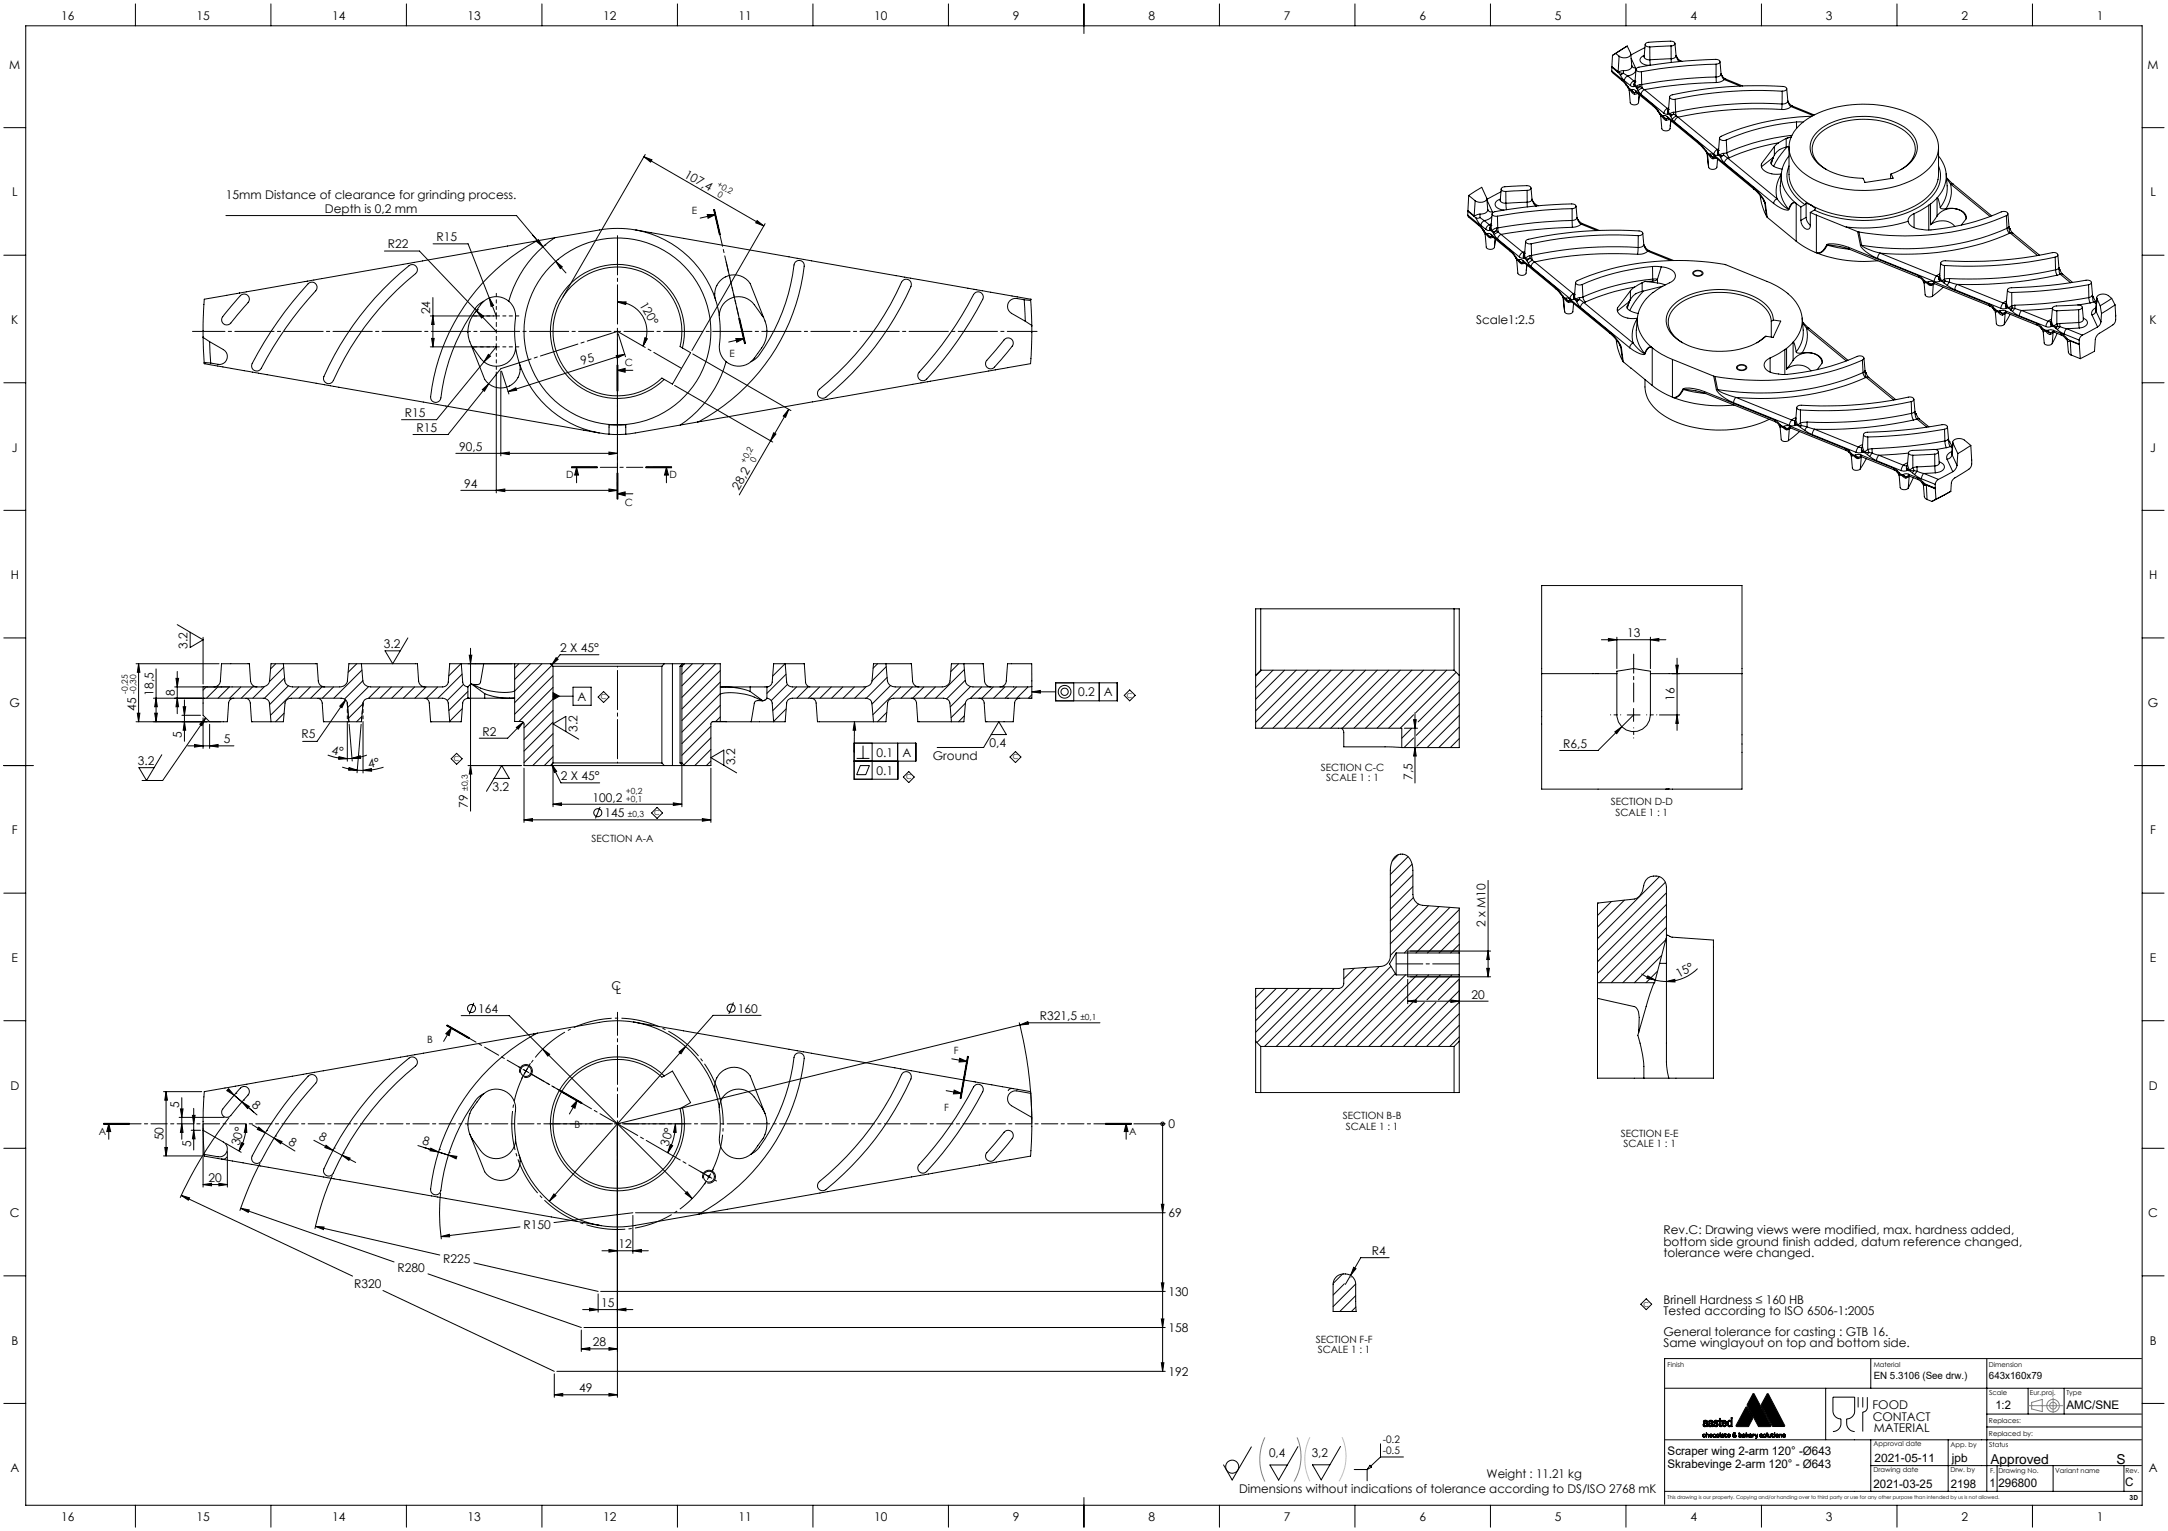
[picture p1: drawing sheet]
<svg xmlns="http://www.w3.org/2000/svg" width="841mm" height="594mm" viewBox="0 0 841 594" stroke-linecap="round" stroke-linejoin="round" font-family="sans-serif">
<defs><g id="words">
<g font-size="5.3">
<text x="772.1" y="567.8">Approved</text>
<text x="821" y="567.8">S</text>
</g>
<g font-size="4.7">
<text x="23.7" y="7.7">16</text>
<text x="76.3" y="7.7">15</text>
<text x="128.8" y="7.7">14</text>
<text x="181.4" y="7.7">13</text>
<text x="233.9" y="7.7">12</text>
<text x="286.5" y="7.7">11</text>
<text x="339.1" y="7.7">10</text>
<text x="392.9" y="7.7">9</text>
<text x="445.5" y="7.7">8</text>
<text x="498" y="7.7">7</text>
<text x="550.6" y="7.7">6</text>
<text x="603.2" y="7.7">5</text>
<text x="655.7" y="7.7">4</text>
<text x="708.3" y="7.7">3</text>
<text x="760.8" y="7.7">2</text>
<text x="813.4" y="7.7">1</text>
<text x="3.6" y="26.7">M</text>
<text x="833.1" y="26.7">M</text>
<text x="265.1" y="68.5" transform="rotate(30 265.1 68.5)">107,4</text>
<text x="4.7" y="76.2">L</text>
<text x="87.6" y="77">15mm Distance of clearance for grinding process.</text>
<text x="834.2" y="76.2">L</text>
<text x="126" y="82.6">Depth is 0,2 mm</text>
<text x="169.3" y="93.6">R15</text>
<text x="150.4" y="96.4">R22</text>
<text x="247.9" y="118.2" transform="rotate(60 247.9 118.2)">120°</text>
<text x="4.4" y="125.7">K</text>
<text x="166.9" y="121.9" transform="rotate(-90 166.9 121.9)">24</text>
<text x="572.6" y="125.6">Scale1:2.5</text>
<text x="833.9" y="125.7">K</text>
<text x="225.9" y="141.7" transform="rotate(-18 225.9 141.7)">95</text>
<text x="157.1" y="161.8">R15</text>
<text x="161.5" y="167.6">R15</text>
<text x="4.6" y="175.2">J</text>
<text x="178.1" y="174.9">90,5</text>
<text x="834.1" y="175.2">J</text>
<text x="180.1" y="189.2">94</text>
<text x="286.6" y="190.4" transform="rotate(-60 286.6 190.4)">28,2</text>
<text x="4.2" y="224.7">H</text>
<text x="833.7" y="224.7">H</text>
<text x="72.8" y="251.7" transform="rotate(-90 72.8 251.7)">3.2</text>
<text x="148.9" y="251.5">3.2</text>
<text x="631.1" y="247.2">13</text>
<text x="217.3" y="253">2 X 45°</text>
<text x="59.5" y="269.9" transform="rotate(-90 59.5 269.9)">18,5</text>
<text x="67.8" y="270" transform="rotate(-90 67.8 270)">8</text>
<text x="3.7" y="274.2">G</text>
<text x="52.8" y="275.7" transform="rotate(-90 52.8 275.7)">45</text>
<text x="224.1" y="271.9">A</text>
<text x="418.2" y="270.2">0.2</text>
<text x="428.2" y="270.2">A</text>
<text x="649.6" y="271.9" transform="rotate(-90 649.6 271.9)">16</text>
<text x="833.2" y="274.2">G</text>
<text x="70.6" y="286.3" transform="rotate(-90 70.6 286.3)">5</text>
<text x="116.9" y="286.5">R5</text>
<text x="187.2" y="285.4">R2</text>
<text x="224" y="283.8" transform="rotate(-90 224 283.8)">3.2</text>
<text x="86.9" y="288.3">5</text>
<text x="128.5" y="292.5" transform="rotate(11 128.5 292.5)">4°</text>
<text x="340.1" y="293.6">0.1</text>
<text x="350" y="293.6">A</text>
<text x="383.9" y="290">0,4</text>
<text x="606.3" y="290.2">R6,5</text>
<text x="53.4" y="296.8">3.2</text>
<text x="143" y="297.9" transform="rotate(-10 143 297.9)">4°</text>
<text x="285.2" y="296.9" transform="rotate(-90 285.2 296.9)">3.2</text>
<text x="361.8" y="295">Ground</text>
<text x="217.6" y="302.7">2 X 45°</text>
<text x="340.1" y="300.6">0.1</text>
<text x="547.9" y="302.5" transform="rotate(-90 547.9 302.5)">7,5</text>
<text x="191" y="307">3.2</text>
<text x="229.8" y="311">100,2</text>
<text x="181.5" y="313.4" transform="rotate(-90 181.5 313.4)">79</text>
<text x="234.5" y="317">145</text>
<text x="4.6" y="323.7">F</text>
<text x="834.1" y="323.7">F</text>
<text x="576.2" y="359.7" transform="rotate(-90 576.2 359.7)">2 x M10</text>
<text x="4.5" y="373.2">E</text>
<text x="834" y="373.2">E</text>
<text x="651.2" y="379.4" transform="rotate(-29 651.2 379.4)">15°</text>
<text x="237.2" y="384.2">C</text>
<text x="238.9" y="385.5">L</text>
<text x="570.9" y="387.4">20</text>
<text x="185.5" y="393">164</text>
<text x="286.2" y="392.8">160</text>
<text x="403.3" y="395.8">R321,5</text>
<text x="4" y="422.7">D</text>
<text x="833.5" y="422.7">D</text>
<text x="69.5" y="429.7" transform="rotate(-90 69.5 429.7)">5</text>
<text x="97.5" y="429.3" transform="rotate(41 97.5 429.3)">8</text>
<text x="453.3" y="437.8">0</text>
<text x="63.4" y="442.5" transform="rotate(-90 63.4 442.5)">50</text>
<text x="111.7" y="443.7" transform="rotate(32 111.7 443.7)">8</text>
<text x="123.4" y="442.1" transform="rotate(28 123.4 442.1)">8</text>
<text x="163.7" y="443.9" transform="rotate(17 163.7 443.9)">8</text>
<text x="74.2" y="444.9" transform="rotate(-90 74.2 444.9)">5</text>
<text x="92.9" y="444.6" transform="rotate(-75 92.9 444.6)">30°</text>
<text x="259.4" y="445" transform="rotate(-75 259.4 445)">30°</text>
<text x="80.9" y="458.6">20</text>
<text x="3.9" y="472.2">C</text>
<text x="453.3" y="472.3">69</text>
<text x="833.4" y="472.2">C</text>
<text x="203" y="476.9">R150</text>
<text x="645.3" y="478.8">Rev.C: Drawing views were modified, max. hardness added,</text>
<text x="239.9" y="484.3">12</text>
<text x="645.3" y="483.3">bottom side ground finish added, datum reference changed,</text>
<text x="171.9" y="490.2">R225</text>
<text x="532.2" y="486.9">R4</text>
<text x="645.3" y="487.9">tolerance were changed.</text>
<text x="154.2" y="493.7">R280</text>
<text x="137.4" y="499.7">R320</text>
<text x="453.3" y="502.8">130</text>
<text x="233.2" y="507.1">15</text>
<text x="645.3" y="505.8">Brinell Hardness ≤ 160 HB</text>
<text x="645.3" y="510.3">Tested according to ISO 6506-1:2005</text>
<text x="4.4" y="521.7">B</text>
<text x="453.3" y="516.8">158</text>
<text x="645.3" y="518.2">General tolerance for casting : GTB 16.</text>
<text x="833.9" y="521.7">B</text>
<text x="229.9" y="522.3">28</text>
<text x="645.3" y="522.8">Same winglayout on top and bottom side.</text>
<text x="453.3" y="533.8">192</text>
<text x="224.7" y="540.1">49</text>
<text x="726.3" y="546.8">FOOD</text>
<text x="726.5" y="551.3">CONTACT</text>
<text x="726.8" y="555.7">MATERIAL</text>
<text x="492.3" y="565.4">0,4</text>
<text x="508.8" y="565.3">3,2</text>
<text x="4" y="571.2">A</text>
<text x="576.7" y="573.5">Weight : 11.21 kg</text>
<text x="833.5" y="571.2">A</text>
<text x="480.7" y="579.2">Dimensions without indications of tolerance according to DS/ISO 2768 mK</text>
<text x="23.7" y="590.2">16</text>
<text x="76.3" y="590.2">15</text>
<text x="128.8" y="590.2">14</text>
<text x="181.4" y="590.2">13</text>
<text x="233.9" y="590.2">12</text>
<text x="286.5" y="590.2">11</text>
<text x="339.1" y="590.2">10</text>
<text x="392.9" y="590.2">9</text>
<text x="445.5" y="590.2">8</text>
<text x="498" y="590.2">7</text>
<text x="550.6" y="590.2">6</text>
<text x="603.2" y="590.2">5</text>
<text x="655.7" y="590.2">4</text>
<text x="708.3" y="590.2">3</text>
<text x="760.8" y="590.2">2</text>
<text x="813.4" y="590.2">1</text>
</g>
<g font-size="4.6">
<text x="774" y="546.6">1:2</text>
<text x="801.6" y="546.6">AMC/SNE</text>
<text x="646.9" y="564.6">Scraper wing 2-arm 120° -Ø643</text>
<text x="646.9" y="569.6">Skrabevinge 2-arm 120° - Ø643</text>
<text x="727.2" y="567.2">2021-05-11</text>
<text x="757.1" y="567.2">jpb</text>
<text x="726.8" y="577.2">2021-03-25</text>
<text x="756.8" y="577.2">2198</text>
<text x="771.7" y="576.9">1</text>
<text x="775.3" y="576.9">296800</text>
<text x="824.4" y="576.7">C</text>
</g>
<g font-size="4">
<text x="536.4" y="559.8">-0.2</text>
<text x="536.4" y="564.2">-0.5</text>
</g>
<g font-size="3.9">
<text x="268.4" y="83">E</text>
<text x="242.3" y="141.9">C</text>
<text x="283" y="138.7">E</text>
<text x="219.6" y="185.5">D</text>
<text x="259.7" y="185.5">D</text>
<text x="242.3" y="196.2">C</text>
<text x="512.4" y="299.3">SECTION C-C</text>
<text x="514.5" y="303.2">SCALE 1 : 1</text>
<text x="624.9" y="312.5">SECTION D-D</text>
<text x="626.7" y="316.4">SCALE 1 : 1</text>
<text x="229.5" y="326.6">SECTION A-A</text>
<text x="165.7" y="404.6">B</text>
<text x="370.1" y="409.1">F</text>
<text x="366.2" y="430.9">F</text>
<text x="222.8" y="437.6">B</text>
<text x="520.9" y="434.3">SECTION B-B</text>
<text x="38.3" y="440.2">A</text>
<text x="438" y="440.2">A</text>
<text x="522" y="438.3">SCALE 1 : 1</text>
<text x="628.7" y="441.2">SECTION E-E</text>
<text x="629.7" y="445.1">SCALE 1 : 1</text>
<text x="510.4" y="521.1">SECTION F-F</text>
<text x="511.2" y="525">SCALE 1 : 1</text>
<text x="726.8" y="535.1">EN 5.3106 (See drw.)</text>
<text x="771.5" y="535.1">643x160x79</text>
</g>
<g font-size="3.3">
<text x="277.9" y="72.2" transform="rotate(30 277.9 72.2)">+0,2</text>
<text x="278" y="76" transform="rotate(30 278 76)">0</text>
<text x="289" y="179.8" transform="rotate(-60 289 179.8)">+0,2</text>
<text x="292.8" y="179.7" transform="rotate(-60 292.8 179.7)">0</text>
<text x="49.6" y="269.2" transform="rotate(-90 49.6 269.2)">-0,25</text>
<text x="52.8" y="269.2" transform="rotate(-90 52.8 269.2)">-0,30</text>
<text x="181.5" y="306.9" transform="rotate(-90 181.5 306.9)">±0,3</text>
<text x="242.7" y="307.9">+0,2</text>
<text x="242.7" y="311">+0,1</text>
<text x="243.5" y="317">±0,3</text>
<text x="419.1" y="395.8">±0,1</text>
</g>
<g font-size="2.7">
<text x="233.1" y="271.4">C</text>
<text x="437.2" y="270.7">C</text>
<text x="176.1" y="295.3">C</text>
<text x="392.9" y="294.7">C</text>
<text x="351.5" y="302.4">C</text>
<text x="253.8" y="316.3">C</text>
<text x="637.5" y="506.9">C</text>
<text x="646.8" y="530.2">Finish</text>
<text x="726.8" y="530.4">Material</text>
<text x="771.5" y="530.4">Dimension</text>
<text x="771.6" y="541.4">Scale</text>
<text x="787.5" y="541.4">Eur.proj.</text>
<text x="801.6" y="541.4">Type</text>
<text x="771.6" y="552">Replaces:</text>
<text x="771.6" y="557.1">Replaced by:</text>
<text x="726.8" y="561.1">Approval date</text>
<text x="756.7" y="561.5">App. by</text>
<text x="771.6" y="561.3">Status</text>
<text x="726.8" y="571.3">Drawing date</text>
<text x="756.6" y="571.3">Drw. by</text>
<text x="772" y="571.5">F.</text>
<text x="775.3" y="571.5">Drawing No.</text>
<text x="797.2" y="571.5">Variant name</text>
<text x="824.5" y="571.7">Rev.</text>
<text x="826.1" y="582.1">3D</text>
</g>
<text font-size="2" x="646.9" y="581.6">This drawing is our property. Copying and/or handing over to third party or use for any other purpose than intended by us is not allowed.</text>
</g></defs>
<g fill="none" stroke="#000" stroke-width=".39">
<path d="M10 10h821v574h-821zM52.5 1.5v8.5M105.1 1.5v8.5M157.7 1.5v8.5M210.2 1.5v8.5M262.8 1.5v8.5M315.3 1.5v8.5M367.9 1.5v8.5M420.5 1.5v11.5M473 1.5v8.5M525.6 1.5v8.5M578.2 1.5v8.5"/>
<path d="M630.7 1.5v8.5M631.2 17.9l1.3 2.7a2.05 2.05 0 0 1-2.9 1.8l-1.5-.6M631.2 17.9l-4.4 2.8M631.2 17.9l-5.7 3.6M638.1 18.4l-5.5 3M638.2 17.2l-.4 4.8M640 18.2v5M648.2 17.8h.5a.9 .9 0 0 0 1-1 .9 .9 0 0 0-1.1-.8l-9.5 .5a.9 .9 0 0 0-.9 1.1 .9 .9 0 0 0 1.3 .6h.5M648.2 17.8l-8.2 .4M648.2 17.8l.1 5M649.7 16.9l.5 4.7M683.3 1.5v8.5"/>
<path d="M735.9 1.5v8.5M788.4 1.5v8.5M625.2 27.5l.3 .7 3.8 3.1M625.2 27.5l3.8 3.1M625.2 26.1v1.4M625.2 26.1l2.5 2M625.3 25.8v.1M625.3 25.8l2.4 2M625.3 25.9l2.4 2M625.3 25.9l-.1 .2M625.5 21.5l-.2 4.3M626.8 20.7l-1.3 .8"/>
<path d="M626.8 20.7l1.3 1.1M627.7 28.1l.9 1.1M627.7 27.9l1.5 .6M627.7 27.8v.1M627.7 27.9v.2M628.1 21.8l-.4 6M628.6 29.2l1.5 2.1M629 30.6l1.8 2.1M629 30.6l.3 .7M629.2 28.5l-.6 .7M629.3 31.3l1.5 1.7M629.7 28.4l1.7 1"/>
<path d="M629.7 28.4l-1.1 .8M629.7 28.4l-.5 .1M629.8 27.4l-2.1 .4M629.8 27.4l-.1 1M630.1 31.3l2.4 1.9M630.8 33l.6 .9M630.8 32.7v.3M630.8 32.7l.7 .8M631.4 33.9l.2 .3M631.4 29.4a2.23 2.23 0 0 0-1.3 1.9M631.4 29.4l2.4 2M631.5 33.5l.7 .9 .8 .4"/>
<path d="M631.5 33.5l-.1 .4M631.6 34.1l.4 1M631.6 34.1l1.7 1.4M632 35.1l.4 4.7a1.9 1.9 0 0 0 3.2 0M632 35.1l.2-.3 .2 .2a2.02 2.02 0 0 0 1.7 1.5M632.5 33.2l1.1 .4 .3-.1M632.6 20.9l.4 4.8M632.7 22.6l1.7 3.7M633 34.8l.8-.1 .7 .5M633 34.8l.3 .7M633 25.7h.1M633 25.7a2.53 2.53 0 0 1-3.2 1.7"/>
<path d="M633 25.7l.6 .5 .8 .1M633.3 35.5l.8 .4M633.3 35.5h.1M633.8 31.4a2.15 2.15 0 0 0-1.3 1.8M633.8 31.4l.3 .4M633.8 32.7l.1 .8M633.8 32.7h.2M633.9 33.5l1.2 .9M634 32.7l.6 .9 .8 .2M634 32.7l-.1 .8M634.1 35.9v.6M634.1 31.8l-.1 .9"/>
<path d="M634.1 31.8l-.3 .9M634.2 31.7h.1M634.2 31.7l-.1 .1M634.3 31.1l-.5 .3M634.4 26.3a2.33 2.33 0 0 1-2.2 3l-.8 .1M634.5 35.2l.3 .7M634.5 35.2l6.7 5.5M634.6 35.7l.2 .2M634.6 26.9l-.3 5.9 .2 .7 1.7-.7M634.7 35.8l-.6 .1M634.8 35.9l6.7 5.5M635.1 34.4l.4 .8"/>
<path d="M635.3 36.3l-1.2 .2M635.4 33.8l.1 .3M635.4 33.8l-.3 .6M635.5 35.2l1.1 1.4M635.5 34.1l-.4 .3M635.8 36.7l-.2 3.1M636 36.8l-.4 3M636.2 33.6l-.7 .5M636.2 32.8v.8M636.2 33.6l-.8 .2M636.2 33.6l.8 .5M636.6 36.6l8.9 7.3"/>
<path d="M636.7 27.8l.1 5M636.8 32.8l.2 1.3M636.8 32.8h-.6M637 34.1l.9 .7M637 34.1l-1.5 1.1M637.8 22v.1M637.8 22l.6 .9 1.6 .3M637.8 21.5a1.78 1.78 0 0 0-1.6 1.9 1.78 1.78 0 0 0 1.8 1.7l2 .2M637.9 34.8a2.28 2.28 0 0 0-1.3 1.8M637.9 34.8l8.9 7.3M640 23.2l.2 2.1M647.7 37.6l-.5 4.9"/>
<path d="M648.3 22.8l-8.3 .4M648.3 22.8v1.4M649.8 38.5l.2 5M650.2 21.6l.2 .5M650.2 21.6a1.65 1.65 0 0 1-1.9 1.2M650.2 21.6l.2 .6M650.5 22.2h.1M650.4 22.2l1 1.6M650.5 22.2h-.1M650.5 22.2l1.5 1.4M651.4 23.8l-.1 .1M651.4 23.8l.2 .1"/>
<path d="M652 23.6l-.6 .2M652 23.6l.4 .2M665.7 24.9l.5-.1a.9 .9 0 0 0 1-.9 .9 .9 0 0 0-1.2-.8 165.7 165.7 0 0 0-31 3.3 .65 .65 0 0 0-.1 1.1l1.8 .3M665.7 24.9a189.4 189.4 0 0 0-29 2.9M665.7 29.9a188.7 188.7 0 0 0-28.9 2.9M665.7 29.9l.1 2.1M665.7 24.9v5M665.8 32a181.6 181.6 0 0 0-27.9 2.8M667.2 23.9l.4 4.8M667.6 28.6l.3 .6M667.6 28.7a1.73 1.73 0 0 1-1.9 1.2M667.6 28.7l.3 .6"/>
<path d="M667.8 29.2l.1 .1M667.9 29.2l1.5 1.5M667.9 29.3l.3 .9 .6 .7M667.9 29.3h.1M668.8 30.9a4.5 4.5 0 0 1-3 1.1M668.8 30.9l6.3 2.5M669.4 30.7l-.6 .2M669.4 30.7l6.6 2.7M691.3 35.4l.5-.1a.9 .9 0 0 0 1.3-.6 .9 .9 0 0 0-1-1.1 145.5 145.5 0 0 0-44.2 3.5 .89 .89 0 0 0 0 1.1 .89 .89 0 0 0 .9 .4l1-.1M691.3 35.4a153.5 153.5 0 0 0-41.5 3.1M691.3 35.4v5M693.1 34.4l.4 4.8"/>
<path d="M693.5 39.2l.3 .6M693.5 39.2a1.95 1.95 0 0 1-2.2 1.2M693.5 39.2l.2 .6M693.7 39.8l1 1.5M693.8 39.8l1.5 1.4M693.8 39.8h-.1M1.5 49.5h8.5M250.3 59.9l-31.9 55.3M641.2 40.7l1.9 2M641.2 40.7l.3 .7M641.5 41.4l1.6 1.7M643.1 43.1l.6 .9v-.4"/>
<path d="M643.1 42.7v.4M643.1 42.7l.6 .9M643.7 43.9l.2 .3M643.7 43.6l.9 1 .6 .3M643.9 44.2l.3 1M643.9 44.2l1.6 1.4M644.2 45.2l.4 4.7a1.9 1.9 0 0 0 3.2 0l.3-3.1M644.2 45.2l.3-.3 .2 .2a1.95 1.95 0 0 0 1.6 1.5M645.2 44.9l.9-.1 .6 .4M645.2 44.9l.4 .7M645.2 44.9l.3 .7M645.5 43.9l.5 .4 1-.1"/>
<path d="M645.5 45.6l.9 .4M645.5 45.6h.1M645.6 45.6l.8 .4M646.4 46l-.1 .6M646.7 45.2l.4 .7M646.7 45.2l12 9.9M646.8 42.1a2.26 2.26 0 0 0-1.3 1.8M646.8 42.1l.3 .5M646.9 43.4l.1 .8M646.9 45.8l.2 .2M647 44.2l1.1 .9M647 45.9l-.6 .1"/>
<path d="M647 43.4l.6 .9 .8 .2M647 43.4v.8M647 43.4h-.1M647.1 45.9l12.3 10.2 1.4 1.5M647.1 42.6l-.1 .8M647.1 42.6l-.2 .8M647.2 42.4h.1M647.2 42.4l-.1 .2M647.2 42.5l.3 1.7 1.7-.6M647.3 41.9l-.5 .2M647.6 46.3l-1.3 .3M648.1 45.1l.6 1.2"/>
<path d="M648.2 46.9l-.3 2M648.4 44.5l.1 .3M648.4 44.5l-.3 .6M648.5 44.8l-.4 .3M648.7 46.3l.9 1M649.2 44.3l-.7 .5M649.2 44.3l1.1 .7M649.2 43.6v.7M649.2 44.3l-.8 .2M649.6 47.3l15.2 12.6M650 43.5l.3 1.5M650 43.5l-.8 .1"/>
<path d="M650.3 45l.6 .5M650.3 45l-1.6 1.3M650.9 45.5a2.23 2.23 0 0 0-1.3 1.8M650.9 45.5l15.3 12.6M658.7 55.1l2.1 2.1M658.7 55.1l.3 .7M660.8 57.2v.4M660.8 57.2l1.2 1.5M660.8 57.6l1.2 1.5M662 58.7l.7 .8 .7 .3M662 58.7v.4M662 59.1l1.7 1.4"/>
<path d="M662 59.2l.2 .3M662.2 59.5l.6 5.4M662.2 59.5l.1 .1M662.3 59.6v.1M662.3 59.6l.1 .5M662.3 59.7l.1 .4M663.4 59.8h.8l.7 .4M663.4 59.8l.4 .7M663.4 59.8l.3 .7M664.8 59.9l.6 .3 1-.1M666.2 58.1a2.11 2.11 0 0 0-1.4 1.8M666.2 58.1l.3 .4"/>
<path d="M666.3 59.4l.1 .7M666.4 59.3l.6 .9 .7 .3M666.4 59.3v.8M666.4 59.3l-.1 .1M666.4 57.9l-.2 .2M666.4 57.9l.2 .2M666.5 58.5l-.1 .8M666.5 58.5l-.2 .9M666.6 58.4h.1M666.6 58.4l-.1 .1M666.6 58.4l.4 1.7 1.6-.6M666.7 57.8l-.3 .1"/>
<path d="M667 53.5l-.4 4.9M668.6 59.5v.7M669.6 54.3l.3 5M669.9 59.3l.3 1.1 .7 .8M669.9 59.3l-1.3 .2M688.3 56.9l-5 6.6M688.3 56.9v3.3M689.9 55.4a77.7 77.7 0 0 0-19 5.8M689.9 55.4l-1.6 1.5M691.1 42.5a150.9 150.9 0 0 0-40.2 3M691.3 40.4a151.7 151.7 0 0 0-41.3 3.1M691.3 40.4l-.2 2.1"/>
<path d="M692.9 57.1l-1 .3a6.5 6.5 0 0 0-3.6 2.8M693.3 57l-3.4 4.2-1.9 3.3M694 57.1v10.6a13.5 13.5 0 0 0 7.1 11l1.4 .8M694 56.8l-1.1 .3M694.7 41.3a4.6 4.6 0 0 1-3.6 1.2M694.7 41.3l8.6 3.5M694.8 53.3l-1.9 .5v3.3M694.8 53.2l-1.4 .3-3.5 1.9M695.1 52.5a82.9 82.9 0 0 0-25.2 6.8M695.3 41.2l-.6 .1M695.3 41.2l8.5 3.4M696.9 47.3l2.6 .1"/>
<path d="M696.9 47.3a86.4 86.4 0 0 0-27.3 7M696.9 47.3v2.5M697.6 49a34.5 34.5 0 0 1 22.8-8.5 40.3 40.3 0 0 1 26.3 7 11.3 11.3 0 0 1 4 14.5 24.2 24.2 0 0 1-15.5 10.3 45.6 45.6 0 0 1-33.5-3.7 14.1 14.1 0 0 1-7.7-11.7l.7-3.5 1.2-2.3zM702.9 45.1a87.9 87.9 0 0 0-35.8 8.2 1.61 1.61 0 0 0 2.5 1M752 57.1v10.6a15 15 0 0 1-9.3 12.2 45.6 45.6 0 0 1-40.2-.4M831 49.5h8.5M249.8 60.8l46.5 26.9M249.8 60.8l3.1 1.2-.5 .9zM569.7 75.8l5.1-3.1 1.9 4a2.01 2.01 0 0 1-2.9 1.8l-1.6-.6M569.7 75.8l2.5 2.1M569.7 75.8l-.3 5.9M572.2 77.9l-.3 5.8"/>
<path d="M576.8 77l.3 4.3M576.8 77.6l2.1 4.6M581.9 77.7v.2M582 77.7l.6 .9 1.6 .2M582 77.3a1.87 1.87 0 0 0-1.9 1.3 1.87 1.87 0 0 0 .8 2.1l2.5 .8M582.3 74.4l-5.5 3M582.3 73.3l-.3 4.4M584.1 74.3l.1 4.5M584.2 78.8l.2 2.6M592.4 73.9l.5-.1a.9 .9 0 0 0 1-.9 .9 .9 0 0 0-1.2-.8l-9.8 .6a.7 .7 0 0 0-.5 .6 .7 .7 0 0 0 .4 .7l1.3 .3M592.4 73.9l-8.3 .4M592.4 73.9v4.6"/>
<path d="M592.4 78.5l-8.2 .3M592.4 78.5l.1 1.8M593.9 72.9l.4 4.4M594.3 77.3l.3 .9M594.3 77.4a1.67 1.67 0 0 1-1.9 1.1M594.3 77.4l.3 .8M594.3 77.3v.1M594.6 78.2l.3 .7 .9 1M594.6 78.2h.1M594.7 78.2l1.7 1.5M595.8 79.9h.1M596.4 79.7l-.6 .2"/>
<path d="M596.4 79.7l.4 .1M611.4 80l.4 4.4M662.4 60.1l.2-.3 .2 .2a2 2 0 0 0 1.7 1.6M662.4 60.1l.4 4.8M663.7 60.5l.8 .5M663.7 60.5h.1M663.8 60.5l.7 .5M664.5 61v.6M664.9 60.2l.3 .7 15.2 12.5M664.9 60.2l15.2 12.5M665.2 60.9l-.7 .1M665.7 61.3l-1.2 .3"/>
<path d="M666.3 61.7l-.3 3.1a1.93 1.93 0 0 1-3.2 .1M666.4 60.1l1.1 1M667.5 61.1l1.5 2.1M667.7 60.5l.1 .2M667.7 60.5l-.2 .6M667.8 60.7l-.3 .4M668.6 60.2l-.8 .5M668.6 60.2l1.7 1.2M668.6 60.2l-.9 .3M669 63.2l19 15.7M670.3 61.4a2.1 2.1 0 0 0-1.3 1.8M670.3 61.4l19 15.7"/>
<path d="M670.9 61.2l-.6 .2M680.1 72.7l3.3 3.5 1.4 2.8M680.1 72.7l.3 .7M680.4 73.4a13.3 13.3 0 0 1 4.2 5.4M682.8 75.9l1.1 4.7 1.4 3.4M683.3 63.5a3.3 3.3 0 0 0 3.1 3.7l2.3 .4 2.4-.1M683.3 63.5v1.2M683.3 64.7h.1M684.2 78l.4 .8M684.6 78.8l.2 .2M684.6 78.8l.7 5.2M684.8 79l.7 5.3"/>
<path d="M687.1 62.9l-.1 .3a4.5 4.5 0 0 0 4.3 2.4M687.1 62.9v.7M687.7 61.6l-.6 2.1M687.7 61.5l-.6 1.4M687.7 61.5v.1M687.8 61.3l-.1 .2M687.8 61.3l-.1 .3M687.8 61.1l-4.5 3.6M687.8 61.1v.2M688 78.9a9.7 9.7 0 0 0 5.8 2.6l.1-.2M688.3 60.2l-.5 .9M689.3 77.1a2.15 2.15 0 0 0-1.3 1.8"/>
<path d="M689.3 77.1l2 2.3 2.5 1.7M691 67.5a12.1 12.1 0 0 0-1.7 9.6M691 67.4l-.4 4.7a12 12 0 0 0 3.2 9M694 60.5a11.9 11.9 0 0 0 1.1 17l1.2 1.1M694 64.4a11.3 11.3 0 0 0 3.7 13.1l2.5 1.9M696.3 78.6a1.64 1.64 0 0 0-1.8 1.1l-.7 1.4M696.3 78.6l.3 .2M696.6 78.8a1.48 1.48 0 0 0-2 1.1l-.7 1.4M696.6 78.8l.2 .1M696.8 78.9l1.8 1.4M696.8 78.9v14.7M700.2 79.4l-1.6 .9"/>
<path d="M700.6 78.8l1.9 .7M700.6 78.8l-.4 .6M700.6 78.8v5.5M702.5 79.5l1.8 1.4-.5 .6M708.6 65.8a9.2 9.2 0 0 1-5.4-9.5 12.8 12.8 0 0 1 8.5-8 30.9 30.9 0 0 1 27.1 2.5 7.9 7.9 0 0 1 2.3 11.9l-1.6 1.7-2.1 1.4M723.4 70.8h.3M733.6 67.5a14.1 14.1 0 0 0 10-8.9 9.1 9.1 0 0 0-4.8-9.3 31.8 31.8 0 0 0-31.9 .3 8.7 8.7 0 0 0-4.2 10.3 16.2 16.2 0 0 0 11.6 8.2l3.3 .6 5.1 .5 .8 1.6M733.6 67.5l.8 1.6-10.9 1.7M733.6 67.5l-.2 1.8M748.2 79.6l-5.7 3.3M748.2 79.6v9.6M748.9 79.2l-.7 .4"/>
<path d="M748.9 79.2v8M751.4 76.8l-2.5 2.4M751.4 76.8v7M751.5 76.7l-.1 .1M751.5 76.7l.4 .5 .8 3.3M752 60.5a11.7 11.7 0 0 1-.5 16.2M752 64.4a11.3 11.3 0 0 1-3.7 13 37.9 37.9 0 0 1-25.7 8.1 45.5 45.5 0 0 1-18.8-4M754.9 67.4a18.1 18.1 0 0 1-.3 9.6l-1.9 3.5M755.1 68.9l2.5 2.5M755.1 69.2l1.5 2.2M756.6 71.4a12.3 12.3 0 0 1-1.7 9.6M756.6 71.4h1l15 12.4"/>
<path d="M756.6 71.4l15.4 12.6M1.5 99h8.5M87.6 83.6h112.7l7.8 9.3M149.1 97.4h13.6l29.8 31.2M168 94.6h13.6l8.2 21M206.7 91.3l3.9 4.5M208 93.6l.8-.7 1.8 2.9zM208.5 93.4a78.2 78.2 0 0 0-41.4 61.1 2 2 0 0 0 2 1.6 2 2 0 0 0 1.9-1.7 70.7 70.7 0 0 1 14.8-36.4l1.8-1.1M208.5 93.4l-129.3 22.7-.4 14.8M210.6 95.8l8.9 10.1M211.3 95.1h.1M215.2 92.2a43.9 43.9 0 0 0-17.9 24.7"/>
<path d="M246.8 89.3l153 26.8M246.8 89.3a39.9 39.9 0 0 0-14.2-.1l-24.1 4.2M246.8 89.3a40 40 0 0 1 30.7 26.8M274.4 83.2l3 .1-2.7 1.4zM276.8 81.3l2.3 9.8M277 81.3l2.3 9.7M277.2 81.3l2.2 9.7M277.4 83.3l-5.8 1.3M293.7 85.6l2.6 2.1-3.1-1.2zM296.8 86.8l-28.4 49.2M569.4 83.5l.1 .6 4.3 3.5M569.4 83.5l4.1 3.3"/>
<path d="M569.4 81.9v1.6M569.4 81.9l2.4 2.1M569.4 81.7l2.5 2M569.4 81.7v.2M571.8 84l.7 .5M571.9 83.7l-.1 .3M572.5 84.5l2 2.9M573.5 86.8l1.8 2.2M573.5 86.8l.3 .8M573.8 87.6l1.5 1.8M574.1 84.4l1.7 1.2M574.1 84.4l-.8 .3-.8-.2"/>
<path d="M574.1 83.1l-2.2 .6M574.1 83.1v1.3M574.5 87.4l1.9 1.6M575.3 89.3l.4 .7M575.3 89v.3M575.3 89l.4 .6M575.7 89.6v.4M575.7 90l.1 .2M575.7 89.6l.1 .1M575.8 89.7l-.1 .3M575.8 89.7l1.2 1M575.8 85.6a2 2 0 0 0-1.3 1.8"/>
<path d="M575.8 85.6l1.9 1.6M575.8 90.2l.3 .7M575.8 90.2l1.5 1.2M576.4 89l.7 .4h.9M577 90.7l.9-.1 .5 .3M577 90.7l.4 .7M577 90.7l.3 .7M577.1 81.3a1.49 1.49 0 0 0 1.8 .9M577.1 81.3a2.39 2.39 0 0 1-3 1.8M577.3 91.4l.8 .4M577.3 91.4h.1M577.4 91.4l.7 .4"/>
<path d="M577.7 87.2a2.15 2.15 0 0 0-1.3 1.8M577.7 87.2l.6 .4M577.9 88.5l.1 .9M577.9 88.5h.1M578 89.4l.7 .3 .7 .8M578 88.5a1.83 1.83 0 0 0 1.7 1.4M578 88.5v.9M578.1 91.8v.4M578.1 92.2l-.6-.2-1.1-1.3-.3 .2 .4 5a1.87 1.87 0 0 0 3.2 0M578.3 87.6l-.3 .9M578.3 87.6l-.4 .9M578.3 87.5h.1"/>
<path d="M578.3 87.6h.1M578.4 87.4l-.1 .2M578.4 87.6l.3 1.8 1.8-.9M578.4 90.9l.3 .7M578.4 86.9l-.7 .3M578.4 90.9l7.3 6M578.6 91.6h.1M578.7 84.1l-1.3 1-1.6 .5M578.7 91.6l-.6 .2M578.7 91.6l7.3 6M578.8 83l-.4 4.6M578.9 82.2l.1 .3"/>
<path d="M579.2 92.1l-1.1 .1M579.4 90.5l.2 .5M579.6 91l1.4 1.8M579.7 89.9l.1 .1M579.7 89.9l-.3 .6M579.8 90l-.4 .5M580 92.7l-.3 3.2M580.1 92.8l-.4 3.1M580.5 88.5v1M580.5 89.5l-.8 .4M580.5 89.5l-.7 .5M580.5 89.5l.7 .5"/>
<path d="M580.9 83.9l.1 4.5M581 92.8l8.4 6.9M581 88.4l.2 1.6M581 88.4l-.5 .1M581.2 90l1.1 .9M581.2 90l-1.6 1M582.3 90.9a2.28 2.28 0 0 0-1.3 1.9M582.3 90.9l8.4 7M585.7 96.9l1.9 2.2M585.7 96.9l.3 .7M586 97.6l1.9 2.4M587.6 99.1v.3"/>
<path d="M587.6 99.1l.4 .6M588 99.7v.3M588 99.7v.1M588 99.8l-.1 .2M588 99.8l1.2 1M589.4 99.7l.7 .4h.9M590.7 97.9a2.28 2.28 0 0 0-1.3 1.8M590.7 97.9l.6 .4M590.9 99.2l.1 .9M590.9 99.2h.1M591 99.2a1.93 1.93 0 0 0 1.7 1.4M591 99.2v.9"/>
<path d="M591.3 98.3l-.3 .9M591.3 98.3l-.4 .9M591.4 98.2h.1M591.4 98.2l-.1 .1M591.4 98.1l-.1 .2M591.5 97.6l-.8 .3M591.8 93.7l-.4 4.6 .2 1.5 .2 .3 1.7-.9M593.5 99.2v1M594 94.6l.1 4.5M594.1 99.1l.4 1.9M594.1 99.1l-.6 .1M609.8 81l.5-.1a.89 .89 0 0 0 1.1-1 .89 .89 0 0 0-1.2-.7 161.8 161.8 0 0 0-31.1 3.2 .65 .65 0 0 0 0 1.1l1.8 .4"/>
<path d="M609.8 81a189.4 189.4 0 0 0-28.9 2.9M609.8 85.5a181.8 181.8 0 0 0-28.8 2.9M609.8 85.5l.2 2.7M609.8 81v4.5M610 88.2a191.1 191.1 0 0 0-27.7 2.7M611.8 84.4l.3 .9M611.8 84.4a1.87 1.87 0 0 1-2 1.1M611.8 84.4h.1M612.1 85.3l.7 1.3 .5 .4M612.2 85.2l-.1 .1M612.2 85.2l.6 .9 1.1 .7M613.3 87a4.8 4.8 0 0 1-3.3 1.2"/>
<path d="M613.3 87l6.1 2.4M613.9 86.8l-.6 .2M613.9 86.8l6.5 2.6M635.2 98.7a146.9 146.9 0 0 0-39.9 2.9M635.5 96a150.1 150.1 0 0 0-41.4 3.1M635.5 96l-.3 2.7M635.5 91.4l.9-.1 .7-.4 .1-.6-.5-.5a141.1 141.1 0 0 0-44.6 3.4 .89 .89 0 0 0-.1 1 .89 .89 0 0 0 1 .4h1M635.5 91.4a153.5 153.5 0 0 0-41.5 3.2M635.5 91.4v4.6M637.3 90.5l.3 4.4M637.6 94.9a1.89 1.89 0 0 1-2.1 1.1M637.6 94.9l.4 .8"/>
<path d="M637.6 94.9h.1M638 95.7l1.8 1.6M638 95.7l1.2 1.8M639.2 97.5a5 5 0 0 1-4 1.2M639.2 97.5l9 3.6M639.8 97.3l-.6 .2M639.8 97.3l9.4 3.8M685.3 84l.2 .3M685.5 84.3l11.3 9.3M693.8 81.1l.1 .2M696.8 93.6a31.1 31.1 0 0 0 7.4 4.3M698.6 80.3v5.2"/>
<path d="M700.6 84.3l.5 1.7 1.1 1.4M700.6 84.3l-2 1.2M702.2 82.4l2.4 1.1M702.2 82.4v5.2l-.4 1.2a2.41 2.41 0 0 1-3.1-2.3l-.1-1M703.8 81.5l-1.6 .9M704.2 97.9l.4 .1M704.2 97.9l.8 .3M704.6 83.5v14.5M704.6 83.5l11.6 4.6M705 98.2a51.4 51.4 0 0 0 23.5 3M708.7 95l.1-.2a14.1 14.1 0 0 1 8.3 1.1M708.7 95a4.4 4.4 0 0 1-3.7 3.1l-.4-.1"/>
<path d="M708.7 95l.2 .1M708.9 95.1l4.8 .5 3.7 1.1M708.9 95.1a4.4 4.4 0 0 1-3.9 3.1M708.9 95.1l4 1 4.6 .6M716.2 88.1l4.4 1.8M717.1 95.9l.3 .8M717.1 95.9l27.2 11.1M717.4 96.7l27.2 11M720.6 89.9l1.1 5.2M720.6 89.9l.5 .1M721.1 90l1.1 5.2M721.7 95.1a9.4 9.4 0 0 0 5.1 4.4l1.5 .8"/>
<path d="M721.7 95.1l.5 .1M722.2 95.2l.3 .4a22.3 22.3 0 0 0 6.8 2.6M729.3 98.2l-.7 .9-.3 1.2M729.3 98.2l21.9 8.9M742.5 82.9a3.1 3.1 0 0 0-2.3 3M742.5 82.9v5.4M748.9 87.2a6.9 6.9 0 0 1 9.4 .7M751.4 83.8l-2.5 3.4M752.7 80.5v.2a2.18 2.18 0 0 0 2.2 .3M754.9 81h3.7M758.6 81a3.8 3.8 0 0 1 4 4l-1.8 2.3M758.6 81a7.2 7.2 0 0 0-7.2 2.8"/>
<path d="M758.6 81a4.6 4.6 0 0 1 4.1 3.7M778.3 83.7l.3-.2a.87 .87 0 0 0 .1-1.1 .87 .87 0 0 0-1-.4h-.5a84.5 84.5 0 0 1-30.7 7.2 7.1 7.1 0 0 1-6.2-2.8l-.1-.5a56.9 56.9 0 0 1-24 2.2M778.3 83.7a101.9 101.9 0 0 1-57.2 6.3M778.3 83.7l.2 4.9M778.5 88.6a101.9 101.9 0 0 1-56.3 6.6M778.5 88.6l.2 .8 .8 1.1M778.9 82.9l.4 5M779.2 88l-.7 .6M779.2 88l.2 .7M779.3 87.9l-.1 .1M779.3 87.9l.3 .6M779.4 88.7l.4 1.7"/>
<path d="M779.4 88.7l.3 .1M779.5 90.5a101.9 101.9 0 0 1-50.2 7.7M779.6 88.5l-.2 .2M779.6 88.5l.1 .3M779.7 88.8l1.1 1.7M779.8 90.4l-.3 .1M779.8 90.4l1 .1M779.8 90.4l10.6 8.8M780.8 90.5l10.4 8.5M797.2 99.8a159 159 0 0 1-42.9 3.2M797.2 99.8a.9 .9 0 0 0 1.1-1 .9 .9 0 0 0-1.2-.8 171 171 0 0 1-43.5 3.3l-.3 .2a.68 .68 0 0 0-.5 .6 .68 .68 0 0 0 .6 .7l.9 .2M797.2 99.8l.2 4.9"/>
<path d="M798.3 98.8l.4 5.1M831 99h8.5M93.2 114.7a2.01 2.01 0 0 1 2.9-.1 2.01 2.01 0 0 1 .1 2.8l-5 5.9a4.7 4.7 0 0 1-3.3 2.8 1.97 1.97 0 0 1-1.8-1.2 1.97 1.97 0 0 1 .3-2zM119.5 110.1a2.01 2.01 0 0 1 2.8-.1 2.01 2.01 0 0 1 .2 2.8 144.2 144.2 0 0 0-21.5 30.6 2 2 0 0 1-2.6 .2 2 2 0 0 1-.6-2.6 147.1 147.1 0 0 1 21.7-30.9zM148.6 112.3a87.4 87.4 0 0 1 10.6-9.5 2.01 2.01 0 0 1 2.4 .8 2.01 2.01 0 0 1-.4 2.6 114.1 114.1 0 0 0-32.2 42 2 2 0 0 1-2.6 .3 2 2 0 0 1-.7-2.5 117 117 0 0 1 22.9-33.7zM167.9 115.5v19.1M185.7 120l-1.5 1.4M186.3 118.4v.1a16.7 16.7 0 0 0-4.8 11l.6 2.7 5.9 15a7.5 7.5 0 0 0 9.4 2.7 7.5 7.5 0 0 0 4.1-8.8M186.4 118.2h.1M187.6 116.9l-1.2 1.3M189.8 115.6l1.7 2.9-1 .4zM189.8 115.6l2.7 7"/>
<path d="M197.3 116.9a7.4 7.4 0 0 0-9.7 0M197.3 116.9a7.8 7.8 0 0 1 2.5 7.9l-.2 5.1 .4 5M215.5 101.4l2.6 2.1-.8 .7zM216.3 100.7h.1M221.7 111.1a25 25 0 0 1 29.9-4.4 25 25 0 0 1 12.2 27.8l4.1 2.3-7.1 12.2-4-2.3a25 25 0 0 1-35.1-.6 25 25 0 0 1 0-35zM239.5 117.2l3.4-.1-.2 1zM239.5 117.2a11.4 11.4 0 0 1 9.9 17.1M277.5 116.1l1.5 6.2M277.5 116.1a7.5 7.5 0 0 1 4.1-8.8 7.5 7.5 0 0 1 9.4 2.7l6 15.4a11 11 0 0 1-1.5 9.6l-2.8 3.8M350.1 109a2 2 0 0 1 2.5-.3 2 2 0 0 1 .8 2.5 115 115 0 0 1-33.6 43.2 2 2 0 0 1-2.4-.8 2 2 0 0 1 .5-2.6 114.9 114.9 0 0 0 32.2-42zM378 113.8a1.99 1.99 0 0 1 2.6-.2 1.99 1.99 0 0 1 .6 2.5 138.1 138.1 0 0 1-22.2 31.4 1.98 1.98 0 0 1-2.6-.5 1.98 1.98 0 0 1 .2-2.6 147.7 147.7 0 0 0 21.4-30.6zM397.3 116.3l.4 8.3"/>
<path d="M397.3 116.3l2.5 .3M397.3 116.3a5 5 0 0 0-5.7 .5 3.1 3.1 0 0 0 .8 4.8l5.3 3M399.8 116.1h.1M399.8 116.1v.5M399.8 116.6l.5 9.7M588 100.1l.1 .2M588.1 100.3l.3 .7M588.1 100.3l1.4 1.2M588.4 101l.4 5a1.9 1.9 0 0 0 3.2 0l.2-3.2M588.4 101l.3-.2 1.1 1.4 .5 .1M589.2 100.8l1-.1 .5 .3M589.2 100.8l.4 .7"/>
<path d="M589.2 100.8l.3 .7M589.5 101.5l.8 .4M589.5 101.5h.1M589.6 101.5l.7 .4M590.3 101.9v.4M590.7 101l.3 .7M590.7 101l12.6 10.4M590.9 101.7h.1M591 100.1l1.4 1.1M591 101.7l-.7 .2M591 101.7l12.5 10.4 1.8 1.9M591.5 102.2l-1.2 .1"/>
<path d="M592.3 102.9l-.2 2M592.4 101.2l.5 1M592.7 100.6l.1 .1M592.7 100.6l-.3 .6M592.8 100.7l-.4 .5M592.9 102.2l1 1.3M593.5 100.2l1 .8M593.5 100.2l-.8 .4M593.5 100.2l-.7 .5M593.9 103.5l15.1 12.3M594.5 101l.8 .6M594.5 101l-1.6 1.2"/>
<path d="M595.3 101.6a2.23 2.23 0 0 0-1.4 1.9M595.3 101.6l15 12.4M603.3 111.4l2 2.2M603.3 111.4l.3 .7M605.3 113.6v.4M605.3 113.6l.9 1.2M605.3 114l.9 1.1M606.2 115.1l.1 .1M606.2 114.8l.6 .7 .6 .2M606.2 114.8v.3M606.2 115.2l.2 .4M606.3 115.2l1.4 1.2"/>
<path d="M606.3 115.4l.7 5.6M606.5 115.6v.3M606.5 115.6h.1M606.5 115.9l.4-.1a2.12 2.12 0 0 0 1.6 1.5M606.5 115.9l.5 5.1M607.4 115.7l.4-.1 1.1 .4M607.4 115.7l.4 .7M607.4 115.7l.3 .7M607.7 116.4l.8 .4M607.7 116.4h.1M607.8 116.4l.7 .4M608.5 116.8v.5"/>
<path d="M608.9 116l.2 .7M608.9 116l15.4 12.7M609 115.8l.6 .4 .9-.1M609 116.6l.1 .1M609.1 116.7l-.6 .1M609.1 116.7l15.5 12.7M609.6 117.1l-1.1 .2M610.3 114a2.23 2.23 0 0 0-1.3 1.8M610.3 114l.4 .5M610.4 115.3l.1 .8M610.4 117.7l-.3 3.2a1.9 1.9 0 0 1-3.1 .1M610.5 116.1l1.1 .9"/>
<path d="M610.5 115.3l.4 .7 1 .4M610.5 115.3v.8M610.5 115.3h-.1M610.6 113.9l-.3 .1M610.6 113.9l.2 .1M610.7 114.5l-.2 .8M610.7 114.5l-.3 .8M610.8 114.4h.1M610.8 114.4l-.1 .1M610.8 114.4l.3 1.7 1.6-.6M610.8 113.8l-.2 .1M611.2 109.6l-.4 4.8"/>
<path d="M611.6 117l1.5 2.2M611.9 116.4l-.3 .6M611.9 116.4l.1 .3M612 116.7l-.4 .3M612.7 116.2l-.7 .5M612.7 116.2l1.7 1.2M612.7 115.5v.7M612.7 116.2l-.8 .2M613.1 119.2l19.1 15.7M613.8 110.4a1.59 1.59 0 0 1-2.5-1 87.1 87.1 0 0 1 36.8-8.3 101.7 101.7 0 0 1 21.4 1.6l16 6.5a21.9 21.9 0 0 1 13 11.6 11.8 11.8 0 0 1-2.9 12M613.8 110.4l.2 4.8M614 115.2l.2 .9 .8 1.1"/>
<path d="M614 115.2l-1.3 .3M614.4 117.4a2.15 2.15 0 0 0-1.3 1.8M614.4 117.4l19.1 15.7M615 117.2l-.6 .2M627.5 119.5a3.4 3.4 0 0 0 3.1 3.7l2.3 .4 2.3-.2M627.5 119.5v1.1M631.2 118.8v.4a4.5 4.5 0 0 0 4.3 2.4M631.2 118.8v.7M631.9 117.5l-.6 2.2M631.9 117.4l-.7 1.4M631.9 117.4v.1M632.5 116.2l-.6 1.2"/>
<path d="M632.5 116.2l-.5 .9-4.5 3.5M632.5 112.8l-5 6.7M632.5 112.8v3.4M634.1 111.4a79.8 79.8 0 0 0-19.1 5.8M634.1 111.4l-1.6 1.4M637 109.7l-2.9 1.7M637 113.1l-1 .2a5.9 5.9 0 0 0-4.1 4.2M637 109.7v3.4M637.5 112.9l-3.5 4.4-1.8 3.2M638.7 109.2l-.6-.1-1.1 .6M638.7 109.2l.4 .1M639.1 109.2h-.4"/>
<path d="M639.1 109.2v.1M639.1 109.3l3.9 .5M641 103.4l3.4 .2M641 103.4a86.4 86.4 0 0 0-27.2 7M641 103.4l.1 4.9M641.1 108.3a85.6 85.6 0 0 0-27.1 6.9M641.1 108.3v.8M641.1 109.1l-2 .1M642.9 108.3h-1.8M642.9 108.3l-.5 .5-1.3 .3M643 109.8l3 .7M643 108.2v1.6"/>
<path d="M643 108.2l-.1 .1M644.4 103.6a5.4 5.4 0 0 1 5.5 3.2l-.2 1.1a13.4 13.4 0 0 1-5.1 3.4l-3 2a15.1 15.1 0 0 0-6.5 10.9 13.6 13.6 0 0 0 5.5 10.5M644.4 103.6l-1.4 4.6M645 111l-8 2.1M656.8 105.6a2.51 2.51 0 0 1 3.8 .4 2.25 2.25 0 0 1-2 1.2 2.25 2.25 0 0 1-2-1.3zM657.3 105.4a1.95 1.95 0 0 1 3 .8 1.98 1.98 0 0 1-3.4-.2zM728.3 100.3l22 8.9M744.3 107l2.1 1.8M744.3 107l.3 .7M744.6 107.7l1.5 1.4M746.1 109.1l.1 .1M746.1 109.2l.3 .5"/>
<path d="M746.1 109.1l.2 .1M746.1 109.1h.1M746.2 109.2h.1M746.3 109.2l2 .9M746.4 108.8l.7 .5 .9 .1M746.4 108.8l-.1 .4M746.4 109.7v.1a.62 .62 0 0 1 1.1 .1l.7 .7 .8 .2M746.4 109.7l.4 4.7a1.98 1.98 0 0 0 2.9 .5M746.4 108.8l-.3 .3M748 109.4l.5 .6M748 109.4l.3 .7M748.3 110.1l.8 .2"/>
<path d="M748.5 110l.6 .3M748.5 110l-.2 .1M749.1 110.3l-.1 .5M749.9 110.4l-.9 .4M749.9 110.4l-.2 4.5M750.1 109.3l-.9-.2-1.2 .3M750.1 109.3l.3 .8M750.1 110l-.2 .4M750.1 109.3l21.5 8.7M750.4 110.1l-1.3 .2M750.4 110.1l21.5 8.6M750.4 110.1l-.5 .3"/>
<path d="M751.2 107.1l-.6 .9-.3 1.2M751.2 107.1l1 .3M752.2 108.3l.2 .7M752.2 107.4l.1 .8M752.2 107.4v.9M752.3 108.2l.9 .8 1.3 .1M752.3 108.2l.1 .8M752.3 108.2l-.1 .1M752.4 109l-.5 .3-1.6-.1M752.4 109l.9 .1 .8 .6M752.4 106.8h.1M752.4 106.8l.8 2.1 1-.6"/>
<path d="M752.4 106.8l-.2 .6M752.5 106.3l-1.3 .8M752.8 102.1l-.4 4.7M753.8 111.4l-4.1 3.5M754.1 109.7l1.3 1M754.2 108.3l.3 .8M754.3 103l-.1 5.3M754.5 109.1l-.4 .6M754.5 109.1l1.7 .4M755.4 110.7l2.9 1.7M756.2 109.5l3 .8M756.2 109.5l-.8 1.2"/>
<path d="M756.2 108.1l-2 .2M756.2 108.1v1.4M758.3 112.4l17.9 7.3M759.2 110.3l-.7 1-.2 1.1M759.2 110.3l17.9 7.3M771.6 118l1.5 1.1M771.6 118l.3 .7M771.9 118.7l1 .7M772.9 119.4l.7 .9M773.1 119.1l-.2 .3M773.1 119.1l.7 .8M773.8 119.9l.9 .6 1.1 .2"/>
<path d="M773.8 119.9l-.1 .5M773.8 119.9l-.2 .4M777.1 117.6l-.8 1.2-.1 .9M777.1 117.6l1 .3M778.1 118.8l.2 .7M778.1 117.9l.1 .8M778.1 117.9v.9M778.2 118.7a2.05 2.05 0 0 0 2.2 .8M778.2 118.7l.1 .8M778.2 118.7l-.1 .1M778.3 117.3v.1M778.3 119.5l-.6 .3-1.5-.1"/>
<path d="M778.3 119.5l.8 .1 .9 .6M778.3 117.3l.8 2.1 1.3-.8M778.3 117.3l-.2 .6M778.3 117.3h.1M778.4 116.8l-1.3 .8M778.7 112.5l-.4 4.8M780.4 113.5v5.1M780.4 118.6l.3 .9M780.4 119.5l-.4 .7M780.7 119.5l-.7 .8M780.7 119.5h-.3M780.7 119.5l.9 .2"/>
<path d="M781.6 118.4v1.3M781.6 118.4l-1.2 .2M781.6 119.7l2.6 .8M781.6 119.7l-.9 1.2M797.4 104.7a157.6 157.6 0 0 1-41.2 3.4M797.4 104.7l.5 2.1M797.9 106.8a157.4 157.4 0 0 1-38.7 3.5M798.6 104l-1.2 .7M798.6 104l.2 .7M798.7 103.9l-.1 .1M798.7 103.9l.3 .6M798.8 104.7l.3 1.7"/>
<path d="M798.8 104.7h.3M799.1 104.7l1.1 1.7M799.1 106.4l-1.2 .4M799.1 106.4h1.1M799.1 106.4l4.1 3.3M800.2 106.4l3.8 3.2M807.8 119.2l.4 4.7M810.2 110.5a200.6 200.6 0 0 1-29.8 3M810.2 110.5a.9 .9 0 0 0 1.1-.9 .9 .9 0 0 0-1.1-.9h-.5a226.3 226.3 0 0 1-30.4 3.1l-.3 .2a.89 .89 0 0 0-.1 1.1 .89 .89 0 0 0 1 .3l.5 .1M810.2 110.5l.1 5M810.3 115.5a191.6 191.6 0 0 1-28.7 2.9M810.3 115.5l.5 2"/>
<path d="M810.8 117.5l-4.6 .8M811.3 109.5l.4 5M811.6 114.7l-1.3 .8M811.6 114.7l.2 .7M811.7 114.5l-.1 .2M811.7 114.5l.3 .7M811.8 115.4l.4 1.7M811.8 115.4h.3M812 115.2l-.2 .2M812 115.2l.1 .2M812.1 115.4l1.1 1.8M812.2 117.1l-1.4 .4"/>
<path d="M812.2 117.1l1 .1M812.2 117.1l1 .8M813 119.5l-1.1 .7a1.72 1.72 0 0 0-.4 2M813.2 117.2h.1M813.3 115.5l-.4 4.7M813.4 115.9l1.3 2.7M813.4 115.9l-.4 4.8M814.7 118.6l.5 3M819.1 115.8l-4.4 2.8M819.1 115.8l1.4 2.5M819.1 115.8a4.1 4.1 0 0 0-5.1-1.3 1.01 1.01 0 0 0-.6 1.4M820.5 118.3l-5.3 3.3"/>
<path d="M820.5 118.3a14.7 14.7 0 0 1 .1 6.5 12.3 12.3 0 0 1-4.8 3.7l-1.8 1.1-1.1 1.6-.4 5.1-5.5 2.9M78.8 130.9l.4 9.7M78.8 130.9l2.5 1.7M81.3 132.6l5.3 3a3.1 3.1 0 0 1 1.4 3.8 3.1 3.1 0 0 1-3.4 2l-2.9-.5M81.3 132.6l.4 8.3M166.9 122.6h24.6M167.4 131.3h1l-.5 3.3zM167.9 122.6l.5 3.3h-1zM182.8 134l.8 1a14.4 14.4 0 0 0 5.4 6.2 7.5 7.5 0 0 0 11-6.3M184.9 120.6l2.7 2.1-.8 .7zM189.4 137.5l.9 .7-2.6 2.2zM192.5 133.3v2.5"/>
<path d="M192.5 134.6l-23.1 28.2h-13.6M193.7 134.6h-26.8M200 134.9l1.5 6.2M238.3 128.6h2.5M239 138l3.4-.5-3 1.5zM239.5 127.3v66.3M239.8 129.5l2.8 8.9M242.4 137.5l-45.3 14.4M250.2 131l.9 .4-1.7 2.9zM264.7 135a26 26 0 0 0-27.5-32.3 26 26 0 0 0-21.3 36.8 26 26 0 0 0 41.8 7.7M268.7 137.3l38.1 22M279 122.3v.2a62.8 62.8 0 0 1 .1 13l.8 2.6 1.8 2.2"/>
<path d="M279 122.3a7.5 7.5 0 0 1 5.3-6.9 7.5 7.5 0 0 1 8.3 2.8l3.6 4.9M285.4 131.3l3.1 .1-2.7 1.4zM286.6 123.6l2.2 9.7M286.8 123.6l2.2 9.7M286.9 123.5l2.3 9.8M288.5 131.4l-5.8 1.3M292.6 138.9l-1.2 1.4M389.5 131.9a2 2 0 0 1 2.8-.4 2 2 0 0 1 .3 2.8l-5.1 6.2a4.9 4.9 0 0 1-3.4 2.6 1.99 1.99 0 0 1-1.3-3.3zM397.7 124.6l2.6 1.7M400.3 126.3l-.5 14.8-129.3 22.7M624.3 128.7l3.3 3.5 1.4 2.7M624.3 128.7l.3 .7"/>
<path d="M624.6 129.4a12.7 12.7 0 0 1 4.1 5.4M627 131.9l.5 3.1 2 5.1M627.5 120.6l-.1 .1M628.3 133.9l.4 .9M628.7 134.8l.3 .1M628.7 134.8l.8 5.3M629 134.9l.7 5.5M632.2 134.9a10 10 0 0 0 5.7 2.6l.2-.2M633.5 133.1l2.9 3.1 1.5 .9M633.5 133.1a2.15 2.15 0 0 0-1.3 1.8M635.1 123.5a12.1 12.1 0 0 0-1.6 9.6M635.2 123.4l-.4 4.7a12 12 0 0 0 3.1 9"/>
<path d="M637.9 137.1l.2 .2M640.6 134.7l.6 .5M640.6 134.7a1.58 1.58 0 0 0-1.9 1l-.8 1.4M640.9 135l.3 .2M640.9 135l-.2-.2a1.62 1.62 0 0 0-2 1.1l-.6 1.4M640.9 135v14.6M641.2 135.2a29 29 0 0 0 7.6 4.2M648.8 139.4v14.7M648.8 139.4l16 6.5M685 130.5l-3.5 2.5M686.6 138.9a2.75 2.75 0 0 0-2.3 2.5 2.75 2.75 0 0 0 2.1 2.8l3.8 1a68.3 68.3 0 0 0 27.8-5.9l2.4-1a1.56 1.56 0 0 1 2.6 .9l-.5 .5M686.6 138.9v5.5"/>
<path d="M687.1 124.7a10.8 10.8 0 0 0-7-8.5 31 31 0 0 0-28.5 1.5 8 8 0 0 0-2.8 11.9l1.6 1.7 2.3 1.7M687.1 124.7v6.1M687.9 124.2a10.9 10.9 0 0 0-7-8.8 32.4 32.4 0 0 0-29.4 1 9 9 0 0 0-4.8 10.2 14.7 14.7 0 0 0 9.6 8 32.5 32.5 0 0 0 26.7-2.5l2-1.6M687.9 124.2l2.9 .4-3 6.3-2.8-.4M687.9 124.2l-.8 .5M692.4 135.6l-2.7 1.8-3.1 1.5M692.4 135.6v9.7M693 135.2l-.6 .4M693 135.2v8M695.6 132.8l-2.6 2.4M695.6 139.8l-2.6 3.4M695.6 132.8l.5 .8 .7 2.9"/>
<path d="M695.6 132.8v7M696.8 136.5l.6 .5h1.6M699 137h3.8M699.1 123.4a18.1 18.1 0 0 1-.3 9.6l-2 3.5M699.2 124.8l2.5 2.6M699.2 125.2l1.6 2.1M700.8 127.3a12.1 12.1 0 0 1-1.8 9.7M700.8 127.3l1 .1M700.8 127.3l15.4 12.7M701.8 127.4l15 12.4M702.8 137a4.2 4.2 0 0 1 4.1 3.4l-.1 .5-1.9 2.5M702.8 137a7.2 7.2 0 0 0-7.2 2.8"/>
<path d="M702.8 137a4.6 4.6 0 0 1 4.1 3.6M722.5 139.7a101.9 101.9 0 0 1-57.2 6.4M722.5 139.7l.2 4.9M723.1 139l.4 4.9M773.6 120.3l.1 .1M773.6 120.3h.1M773.7 120.4l.3 .8M773.7 120.3v.1M773.7 120.4h.1M773.7 120.4l2.4 .9M774 121.2l.4 4.3a1.88 1.88 0 0 0 3.1 .3M774 121.2l.7-.4 .3 .2a1.95 1.95 0 0 0 1.7 1.2h.1"/>
<path d="M775.8 120.7l.4 .6M775.8 120.7l.3 .6M776.1 121.3l.8 .3M776.1 121.3h.1M776.2 121.3l.7 .3M776.9 121.6l-.1 .6M777.8 121.6l-1 .6M777.8 121.6l-.3 4.2M777.9 121.2l-.1 .4M778 120.6l-1-.2-1.2 .3M778 120.6l.3 .7 12.1 5M778 120.6l12.1 4.9"/>
<path d="M778.1 121.3l-.3 .3M778.3 121.4l-.6-.2-.8 .4M779.8 121.9l-2.3 3.9M780 120.2v.1M780 120.3l.7 .6M780.7 120.9l2.6 1.6M783.3 122.5l10.3 4.2M784.2 120.5l-.6 .9-.3 1.1M784.2 120.5l12-.9-.4 4.7M784.2 120.5l10.4 4.2M790.1 125.5l1.9 1.5M790.1 125.5l.3 .8"/>
<path d="M790.4 126.3l1.3 .9M791.7 127.2l.4 .6M792 127l-.3 .2M792 127l.3 .4M792.1 127.8l.2 .1M792.1 127.8l.1 .1M792.2 127.8h.1M792.2 127.9l.4 .8M792.2 127.9h.1M792.3 127.9l2.3 .9M792.3 127.4l1 .6 1 .2M792.3 127.4v.5"/>
<path d="M792.3 127.4l-.2 .4M792.6 128.7l.4 4.4a1.92 1.92 0 0 0 3.1 .2M792.6 128.7l.6-.4 .4 .2a1.95 1.95 0 0 0 1.7 1.2M794.3 128.2l.5 .6M794.3 128.2l.3 .6M794.6 124.7l-.8 1.2-.2 .8M794.6 124.7l.9 .3M794.6 128.8l.8 .3M794.6 128.8h.2M794.8 128.8l.6 .3M795.4 129.1l-.1 .6M795.5 125.9l.3 .7"/>
<path d="M795.5 125l.2 .8M795.5 125v.9M795.7 125.8a2.12 2.12 0 0 0 2.2 .8M795.7 125.8l.1 .8M795.7 125.8l-.2 .1M795.8 124.3v.1M795.8 126.6l-1.4 .3-.8-.2M795.8 126.6l.8 .1 .8 .6M795.8 124.4l.8 2.1 1.3-.8M795.8 124.4l-.3 .6M795.8 123.9l-1.2 .8M796.1 128.8l.8 .1"/>
<path d="M796.1 128.8l-.7 .3M796.4 129l-1.1 .7M796.4 129l-.3 4.3M796.5 128.8l-.1 .2M796.6 128.2l-1.1-.3-1.2 .3M796.6 128.2l.3 .7M796.6 128.2l2.7 1.1M796.6 128.8l-.2 .2M796.9 128.9l2.7 1.1M797.4 127.3l.1 .1M797.5 127.4l.6 .5M797.9 125.7l.3 .9"/>
<path d="M797.9 126.6l-.5 .7M797.9 120.6v5.1M798 129.3l-1.9 4M798.1 127.9l2.6 1.7M798.2 126.6l-.7 .8M798.2 126.6h-.3M798.2 126.6l.9 .1M799 125.5l.1 1.2M799 125.5l-1.1 .2M799.1 126.7l2.6 .8M799.1 126.7l-1 1.2M799.3 129.3l2 1.4 .8 1"/>
<path d="M799.3 129.3l.3 .7M799.6 130l2.5 1.7M800.7 129.6l5.9 2.4M801.4 131.4l.6 .8M801.7 127.5l-.7 .9-.3 1.2M801.7 127.5l6.1 2.5M802 132.3l.2 .3 .9-.3M802 132.3l.4 4.5 1 .9M802.1 131.7l1 .4M803.1 132.1v.2M803.1 132.1l3.5 1.4M803.1 132.3l3.5 1.4"/>
<path d="M803.1 132.3l.3 5.4M803.4 137.7l3.6 1.5M806.3 120.1h.5a.92 .92 0 0 0 .9-1.1 .92 .92 0 0 0-1.2-.7l-9.3 .5a.9 .9 0 0 0-1 .9 .9 .9 0 0 0 1.1 .8l.6 .1M806.3 120.1l-8.4 .5M806.3 120.1l.1 5M806.4 125.1l-7.4 .4M806.4 125.1l.2 2.1M806.6 132v1.5M806.6 133.5v.2M806.6 127.2l-4.9 .3M806.6 133.7l.4 5.5M807.8 130l-.8 .7-.4 1.3"/>
<path d="M808.1 123.4a1.78 1.78 0 0 1 1.7 1.9 1.78 1.78 0 0 1-1.8 1.7l-1.4 .2M808.2 123.9v.1M808.2 123.9l-.4 .7-1.4 .5M811.5 122.2l2.2 4.7M812.9 120.2h.1M812.9 120.2l.1 .5M813 120.7a1.82 1.82 0 0 1-1.5 1.5M813 120.7l2 4.2M813.7 126.9l-5.9 3.1M815 124.9l-.6 1.3-.7 .7M815.2 121.6l-.2 3.3M1.5 148.5h8.5"/>
<path d="M79.2 140.6l2.5 .3M79.2 140.6v.5M79.2 141.1l153 26.8M79.2 141.1h.1M187.1 151.2l2.5-2.3-1.7 2.9zM192.5 144.3v46.9M194.3 144v32.9M194.3 143l-20.5 25.6h-13.6M194.6 144l2.8 8.9M197.1 151.9l3-1.4 .3 .9zM201.5 141.1a39.9 39.9 0 0 0 30.7 26.8M239.3 141.7v10"/>
<path d="M239.5 143.7h6M239.5 143.7l3-.8v1.5zM239.7 141.7v10M261.7 149.5l38.1 22M281.7 140.3a43.8 43.8 0 0 1-17.8 24.6M291.4 140.3a7.6 7.6 0 0 1-9.7 0M291.4 140.3l2.2-1.5a74.4 74.4 0 0 0 14.6-36.6 1.99 1.99 0 0 1 2.3-1.1 1.99 1.99 0 0 1 1.5 2.2 78.5 78.5 0 0 1-41.5 60.5M306 158.8l-1.3 3.1-.9-.5zM306 158.8l-19.2 33.2M629.5 140.1l.2 .3M629.7 140.4l11.2 9.2M638.1 147.2a14.1 14.1 0 0 0 7.8 14.3 45.3 45.3 0 0 0 40.4 1.2"/>
<path d="M640.9 149.6a31.1 31.1 0 0 0 7.9 4.5M648.8 154.1l.2 .1M649 154.2l.4 .1M649.4 154.3a52.1 52.1 0 0 0 23.2 2.9M652.9 151l.1-.2a12.5 12.5 0 0 1 8.2 1.1M652.9 151a4.4 4.4 0 0 1-3.9 3.2M652.9 151l.2 .1M653.1 151.1a4.7 4.7 0 0 1-3.7 3.2M653.1 151.1l3.9 1 4.7 .6M653.1 151.1l4.8 .5M657.9 151.7l3.6 1M661.2 151.9l.3 .7"/>
<path d="M661.2 151.9l27.2 11M661.5 152.6l27.2 11-.3-.7M664.8 145.9l1 5.2M664.8 145.9l.5 .2M665.3 146.1l1 5.1M665.8 151.1l.4 .8a15.1 15.1 0 0 0 6.3 4.3M665.8 151.1l.5 .1M666.3 151.2l.3 .3a20.4 20.4 0 0 0 6.8 2.7M672.5 156.2l21.7 8.8M673.4 154.2l-.7 .9-.2 1.1M673.4 154.2l21.7 8.8M673.7 142.2a2.51 2.51 0 0 1 3.9 .4 2.21 2.21 0 0 1-2 1.2 2.21 2.21 0 0 1-2-1.3z"/>
<path d="M674.2 142a1.97 1.97 0 0 1 3.1 .8 2.06 2.06 0 0 1-3.4-.2zM693 143.2a6.9 6.9 0 0 1 9.5 .7M697 158.1l-.4 4.3M698.4 159.1v5M722.7 144.6a102 102 0 0 1-56.4 6.6M722.7 144.6l.3 1.1 .7 .8M723.3 144l-.6 .6M723.3 144l.3 .7M723.5 143.9l.2 .6M723.5 143.9l-.2 .1M723.6 144.7l.3 1.7M723.6 144.7h.3"/>
<path d="M723.7 146.5a102.1 102.1 0 0 1-50.3 7.7M723.8 144.7h.1M723.9 144.7l1 1.8M723.9 146.4l-.2 .1M723.9 146.4l1 .1M723.9 146.4l10.7 8.8M724.9 146.5l10.5 8.6M741.4 155.8a159 159 0 0 1-43 3.3M741.4 155.8a.9 .9 0 0 0 1-1 .9 .9 0 0 0-1.1-.7 171.4 171.4 0 0 1-43.5 3.2l-.4 .2a.68 .68 0 0 0-.4 .7 .68 .68 0 0 0 .5 .6l.9 .3M741.4 155.8l.1 4.6M742.4 154.9l.4 4.7M742.7 159.7l-1.2 .7"/>
<path d="M742.7 159.7l.3 .9M742.8 159.6l-.1 .1M742.8 159.6l.4 1M831 148.5h8.5M176.8 175.9h62.7M194.3 175.9l3.3-.5v1zM232.2 167.9l4.1 .6M236.2 175.4l3.3 .5-3.3 .5zM236.3 168.5v-3.7h6.4v3.7M236.3 168.5h6.4M270.5 163.8l-27.8 4.7M300.1 167.9l.9 .5-2.1 2.6z"/>
<path d="M688.4 162.9l2.1 1.9M688.7 163.7l1.5 1.4M690.2 165.1l.1 .1M690.2 165l.3 .2M690.2 165v.1M690.3 165.2l.7 5.2a1.88 1.88 0 0 0 2.8 .5M690.3 165.2h.2M690.5 165.2l1.9 .8M690.5 164.8l.8 .5 .8 .1M690.5 165.7l.8-.1 1.3 1 .6 .2M690.5 164.8v.4M690.5 164.8l-.3 .2"/>
<path d="M692.1 165.4l.5 .6M692.1 165.4l.3 .6M692.4 166l.8 .3M692.6 166l.6 .3M692.6 166h-.2M693.2 166.3v.5M694.1 166.4l-.9 .4M694.1 166.4l-.3 4.5M694.2 165.3l-.7-.2-1.4 .3M694.2 165.3l.3 .7M694.2 165.9l-.1 .5M694.2 165.3l21.8 8.8"/>
<path d="M694.5 166l-.5-.1-.8 .4M694.5 166l21.8 8.8M694.5 166l-.4 .4M695.1 163l-.7 .9-.2 1.1M695.1 163l1.2 .2M696.2 164.1l.2 .9M696.2 164.1h.1M696.3 163.2v.9M696.3 163.2l-.1 .9M696.3 164.1l1.1 .8 1.4 .2M696.3 164.1l.1 .9M696.4 165l-1.3 .3-.9-.3"/>
<path d="M696.4 165l1 .1 1 .7M696.6 162.4v.3M696.6 162.4l.7 2.4 1.1-.7M696.6 162.4l-.3 .8M696.7 162l-1.6 1M698 167.5l-4.2 3.4M698.4 164.1l.4 1M698.4 165.8l1.7 1.2M698.8 165.1l-.4 .7M698.8 165.1l2.1 .5M700.1 167l2.9 1.6M700.9 165.6l3 .9"/>
<path d="M700.9 165.6l-.8 1.4M701 163.8l-2.6 .3M701 163.8l-.1 1.8M703 168.6l17 6.9M703.9 166.5l-.6 1-.3 1.1M703.9 166.5l17 7M716 174.1l1.3 .8M716 174.1l.3 .7M716.3 174.9l.8 .5M717.1 175.4l.7 .9M717.3 174.9l.8 1.1M717.3 174.9l-.2 .5"/>
<path d="M717.9 176.3h.1M717.9 176.3l.2 .6M717.9 176.2l.2 .2M717.9 176.2v.1M717.9 176.3l.2 .1M718.1 176.4l2 .8M718.1 176l.9 .5 .7 .1M718.1 176.8l.3 .2 .5-.3 1.4 1.2h.5M718.1 176v.4M718.1 176.9l.5 4.7a1.9 1.9 0 0 0 3 .3M718.1 176l-.2 .2M719.7 176.6l.5 .6"/>
<path d="M719.7 176.6l.4 .6M720.1 177.2l.8 .2M720.2 177.2l.7 .2M720.2 177.2h-.1M720.8 177.9l1.2-.7-.4 4.7M720.9 177.4l-.1 .5M720.9 173.5l-.6 .9-.3 1.1M720.9 173.5l1.3 .2M721.9 176.5l-1.6-.2-.6 .3M721.9 176.5l.3 .7M721.9 176.5l12.6 5.1M722.1 174.7l.2 .8"/>
<path d="M722.2 177.2l-1.3 .2M722.2 173.7v.9M722.2 173.7l-.1 1M722.2 177.2l12.6 5.1M722.2 174.6a2.72 2.72 0 0 0 2.8 .9M722.2 174.6l.1 .9M722.2 174.6l-.1 .1M722.3 175.5l-1.3 .2-1-.2M722.3 175.5l.9 .1 1.2 .8M722.5 172.9l-.1 .2M722.5 172.9l.8 2.4 1.2-.9M722.5 172.9l-.3 .8"/>
<path d="M722.5 172.5l-1.6 1M722.9 168.6l-.4 4.3M724 177.9l-2.4 4M724.4 176.4l.9 .7M724.5 174.4l.5 1.1M724.5 169.5v4.9M725 175.5l-.6 .9M725 175.5l1.3 .3M725.3 177.1l2.6 1.6M726.2 174.1l-1.7 .3M726.2 174.1l.1 1.7M726.3 175.8l2.5 .8"/>
<path d="M726.3 175.8l-1 1.3M727.9 178.7l9.6 3.9M728.8 176.6l-.6 .9-.3 1.2M728.8 176.6l9.6 3.9M740 180l-.1 .2M740 179.6l-1.6 .9M740.3 175.8l-11.5 .8M740.3 175.6l-.3 4.4M741.5 160.4a157.4 157.4 0 0 1-40.5 3.4M741.5 160.4l.7 2.6M742 176.6v4.8M742.2 163a158.6 158.6 0 0 1-38.3 3.5"/>
<path d="M743 160.6l.5 1.9M743 160.6l.3 .1M743.2 160.6h-.2M743.2 160.6l.1 .1M743.3 160.7h.1M743.3 160.7l1.2 1.9M743.5 162.5l-1.3 .5M743.5 162.5l1 .1M743.5 162.5l3.9 3.2M744.5 162.6l3.7 3M750.5 176.2l.5-.1a.92 .92 0 0 0 .9-1.1 .92 .92 0 0 0-1.3-.6l-9.2 .4a.9 .9 0 0 0-1.1 1 .9 .9 0 0 0 1.2 .8h.5M750.5 176.2l-8.5 .4"/>
<path d="M750.5 176.2v4.6M751.9 175.3l.4 4.3M752.2 179.2a1.9 1.9 0 0 1 1.9 1.2 1.9 1.9 0 0 1-.7 2.2l-2.6 .8M752.3 179.6l-.4 .7-1.4 .5M752.3 179.6v.2M754.3 166.5a187.8 187.8 0 0 1-29.8 3M754.3 166.5a.91 .91 0 0 0 1.1-.8 .91 .91 0 0 0-1.1-.9l-.4-.1a227.9 227.9 0 0 1-30.4 3.2l-.4 .2a.87 .87 0 0 0 0 1 .87 .87 0 0 0 .9 .4h.5M754.3 166.5l.2 4.6M754.5 171.1a192.4 192.4 0 0 1-28.3 3M754.5 171.1l.6 2.6M755.1 173.7l-4.2 .7M755.3 178.2l2.2 4.8"/>
<path d="M755.4 165.6l.5 4.7M755.7 170.5l-1.2 .6M755.7 170.5l.3 .8M755.8 170.3l-.1 .2M755.9 170.3l.3 1M756 171.3v.8l.5 1.1M756 171.3l.3 .1M756.2 171.3h-.2M756.2 171.3l.1 .1M756.3 171.4l1 1.7M756.5 173.2l-1.4 .5M756.5 173.2l.8 .6"/>
<path d="M757.1 175.9l.1 .4M757.1 175.9h.1M757.2 175.2l-1 .5a1.97 1.97 0 0 0-.9 2.5M757.2 176.3a2.17 2.17 0 0 1-1.9 1.9M757.2 176.3l1.9 4.2M757.3 173.2h-.8M757.5 171.5l-.4 4.4M757.6 171.9a2.01 2.01 0 0 1 2.8-1.7l1.6 .5 2.5 2.1M757.6 171.9l1.9 4.1M757.6 171.9l-.4 4.4M759.5 176l-.4 4.5M764.5 172.8l.4 5.7a3.7 3.7 0 0 1-2.5 4.4l-1.3 .9a7.3 7.3 0 0 0-4 3.2l-.4 3.6"/>
<path d="M764.5 172.8l-5 3.2M1.5 198h8.5M178.8 190.2h60.7M192.5 190.2l3.3-.5v1zM221.7 181.3h10M221.7 181.1h10M221.7 181.5h10M223.7 181.3v6M223.7 181.3l.7 3h-1.5zM236.2 189.7l3.3 .5-3.3 .5zM239.3 183.6v10M239.5 191.6h6"/>
<path d="M239.5 191.6l3-.8v1.6zM239.7 183.6v10M250.5 181.3h10M250.5 181.1h10M250.5 181.5h10M258.5 181.3l.8 3h-1.5zM258.5 181.3v6M734.5 181.6l1.6 1.2M734.5 181.6l.3 .7M734.8 182.3l1.1 .8 .2-.3M735.8 183l.6 .8M736.1 182.8l.6 .7"/>
<path d="M736.4 183.8l.1 .1M736.4 183.7l.2 .2M736.4 183.7v.1M736.5 183.9l.2 .5M736.5 183.9h.1M736.6 183.9l2 .8M736.7 183.5l.8 .5 .8 .1M736.7 184.4l.2 .1 .6-.3 1.3 1.1 .6 .1M736.7 183.5l-.1 .4M736.7 184.4l.4 4.7a1.96 1.96 0 0 0 3.1 .3M736.7 183.5l-.3 .2M738.3 184.1l.5 .6"/>
<path d="M738.3 184.1l.3 .6M738.4 180.5l-.6 .9-.3 1.2M738.4 180.5l1.2 .3M738.6 184.7l.8 .3M738.8 184.7l.6 .3M738.8 184.7h-.2M739.4 185.4l1.2-.7-.4 4.7M739.4 185v.4M739.5 181.7l.2 .8M739.6 180.8l.1 .9M739.6 180.8l-.1 .9M739.7 181.7a2.58 2.58 0 0 0 2.8 .9"/>
<path d="M739.7 181.7v.8M739.7 181.7h-.2M739.7 182.5l-1.2 .3-1-.2M739.7 182.5l1.1 .2 1.1 .7M740 180l.7 2.3 1.3-.9M740 180l-.4 .8M740.4 184l-.7-.2-1.4 .3M740.4 184l.3 .7M740.4 184l3.4 1.4M740.7 184.7l-.5-.1-.8 .4M740.7 184.7l3.4 1.4M741.9 183.4l.8 .8"/>
<path d="M742 181.4l.5 1.2M742.2 185.3l-2 4.1M742.5 182.6l-.6 .8M742.5 182.6l1.2 .3M742.7 184.2l2.6 1.6M743.6 181.1l-1.6 .3M743.6 181.1l.1 1.8M743.7 182.9l2.6 .8M743.7 182.9l-1 1.3M743.8 185.4l2.1 1.7M743.8 185.4l.3 .7M744.1 186.1l1.5 1.3"/>
<path d="M745.3 185.8l5.4 2.1M745.6 187.4l.2 .1M745.8 187.5l1.5 .6M745.8 187.6l.3 .4M745.9 187.1l1.4 .9M745.9 187.1l-.1 .4M745.9 187.1l-.3 .3M746.1 188h.1M746.1 188.1l.3 .3 .9-.2M746.1 188v.1M746.1 188l.4 4.7 .2 .5 .8 .6M746.3 183.7l-.7 .9-.3 1.2"/>
<path d="M746.3 183.7l5.6 2.3M747.3 188v.1M747.3 188.1v.1M747.3 188l3.4 1.4M747.3 188.1l3.4 1.4M747.3 188.2l3.4 1.4M747.3 188.2l.2 5.6M747.5 193.8l1.9 .7M750.5 180.8l-6.9 .3M750.5 180.8l.3 2.6M750.7 187.9v1.7M750.7 189.6l.3 4.1"/>
<path d="M750.8 183.4l-4.5 .3M751 193.7l-1.6 .8M751.9 186l-.7 .7-.5 1.2M756.7 190.6l-5.7 3.1M756.7 190.6l-7.3 3.9M757.5 183l-5.6 3M759.1 180.5l-.7 1.7-.9 .8M831 198h8.5M489.1 236.2v23.8M564.1 236.2v23.8M1.5 247.5h8.5M52.8 257.5h32.1"/>
<path d="M53.8 257.5l.5 3.3h-1zM53.8 257.5v22.5M60.5 259.5v20.5M68.8 242.4l10 5.8-5 3v-5.9M78.8 247.3v18.1M107 257.5l-2 2M109.9 257.5h13.1l.5 6.7a2.47 2.47 0 0 0 2.5 2.3M109.9 257.5h-4.8l-.5 6.8a2.79 2.79 0 0 1-3 2.2h-15.7M109.9 257.5l.6 6.7a2.7 2.7 0 0 0 3 2.3h18.3a2.79 2.79 0 0 0 3-2.3l.5-6.7h4.9M110.1 258.9l-5.6 5.6M138.4 257.5l-3.4 3.3M140.2 257.5h21.7l.5 6.7a2.54 2.54 0 0 0 2.5 2.3"/>
<path d="M140.2 257.5l.6 6.7a2.87 2.87 0 0 0 3 2.3h28.1a2.13 2.13 0 0 0 2-1.9l.5-7.1h4.5M140.4 260l-10.9 10.9M158.2 247.5l-5.9 10-2.9-5h5.9M178.8 257.5l-4.7 4.7M178.9 257.5l.6 7.1a2.09 2.09 0 0 0 2 1.9M178.9 257.5h8.7M181.5 257.5h17.1M182 254.2h1l-.5 3.3zM182.5 251.5v63.2M187.6 257.5h12M187.6 257.5l-1.2 7.1M199.6 257.5v22.4h2.9l.7 .6 .1 16.5h10.2"/>
<path d="M199.6 257.5h13.9M201.3 257.5l-1.7 1.6M205.7 257.5l-6.1 6.1M210.2 257.5l-10.6 10.6M213.5 257.5h44.2M213.5 257.5l1 1M214.1 258.1l-14.5 14.5M214.5 258.5h42.3M214.5 258.5v37.5M215.7 255.2l.8 .6-2.5 2.2zM232.3 254h-15l-3.3 4M256.8 258.5v37.5"/>
<path d="M257.7 257.5h7M257.7 257.5l-.9 1M260.8 257.5v39.5M263.8 258.5h.7M263.8 258.5v37.5M264.5 258.5v37.5M264.7 257.5h.8M264.7 257.5l-.9 1M265.5 257.5h13.9v22.4M265.5 257.5l-1 1M268.6 257.5l-4.1 4.1M273.1 257.5l-8.6 8.6"/>
<path d="M277.6 257.5l-13.1 13.1M304.5 257.5l-4.8 4.8M304.6 257.5h-4.5l-.6 7.4a2.17 2.17 0 0 1-2 1.6M304.6 257.5l.6 7.1a2.03 2.03 0 0 0 2.1 1.9h27.9a2.87 2.87 0 0 0 3.1-2.3l.5-6.7h4.9M304.6 257.5h7.4M312 257.5h.1M312 257.5l.5 7.1a2.06 2.06 0 0 0 1.6 1.9M340.4 257.5l-1.7 1.8M343.7 257.5h9.9l.4 6.7a2.47 2.47 0 0 0 2.5 2.3M343.7 257.5l.5 6.7a2.83 2.83 0 0 0 3 2.3h18.3a2.8 2.8 0 0 0 3-2.3l.6-6.7h4.8M343.8 258.6l-5.6 5.6M371.9 257.5l-3.1 3.1"/>
<path d="M373.9 257.5h7.5l.5 6.7a2.51 2.51 0 0 0 2.5 2.3M373.9 257.5l.6 6.7a2.71 2.71 0 0 0 2.9 2.3l22.9-.1M374.1 259.8l-11.1 11.1M621.2 248.2h25M623.9 247.7l3.3 .5-3.3 .5zM627.2 247.2v12.2M640.2 248.2l3.3-.5v1zM640.2 247.2v12.2M650.1 258.1h1l-.5 3.3zM650.6 255.4v28M831 247.5h8.5M53.3 276.7h1l-.5 3.3z"/>
<path d="M59.5 270.9h19M60 276.7h1l-.5 3.3zM60.5 270.9l.5 3.3h-1zM67.8 266.5h21.2M68.3 263.2h1l-.5 3.3zM68.8 270.9l.5 3.3h-1zM68.8 260.5v16.4M70.6 277.5h7.2M71 274.2h1l-.5 3.3zM71.5 271.5v16.1M78.8 270.9v6.6l2.5 2.5M78.8 270.9h23.3a2.27 2.27 0 0 1 2.4 1.9l.6 7.2"/>
<path d="M78.8 278.5v11.9M79.8 278.5l-16.7 24.3h-8M79.8 278.5l-1.4 3-.9-.5zM80 266.5l-1.2 1.3M80.4 266.5l-1.6-.1v4.5M83 266.5a2.47 2.47 0 0 0 2.5-2.3l.4-6.7h10.8l.5 6.7a2.54 2.54 0 0 0 2.5 2.3M84.5 266.5l-4.4 4.4M89 266.5l-4.4 4.4M90.7 270.9a1.99 1.99 0 0 0-2 1.9l-.5 7.2h-35.4M93.5 266.5l-4.4 4.4M95.4 270.9a2.06 2.06 0 0 1 1.7 1.9l.5 7.2h7.5M98 266.5l-4.4 4.4"/>
<path d="M102.6 266.3l-4.5 4.6M110.2 276.7l-3.3 3.3M110.4 263.1l-7.9 7.9M111.9 266.1l-7.3 7.3M115.9 266.5l-11 11M120.4 266.5l-4.4 4.4M123.3 270.9a2.06 2.06 0 0 1 1.7 1.9l.5 7.2h9.8M124.9 266.5l-4.4 4.4M129.4 266.5l-4.4 4.4M134.1 271.5l-11.1 16.1h-5.6M134.1 271.5l-1.5 3.1-.8-.6zM134.7 279.9v15.4"/>
<path d="M140.4 278l-2.1 2M140.8 264.1l-7.2 7.1M140.8 273.1l-5.6 5.6M140.8 279.9v20M143 266.4l-8.1 8.1M147.4 266.5l-4.5 4.4M151.8 266.5l-4.3 4.4M156.3 266.5l-4.4 4.4M160.8 266.5l-4.3 4.4M164.9 270.9a1.98 1.98 0 0 1 1.6 1.9l.5 7.2M165.3 266.5l-4.4 4.4M169.8 266.5l-4.4 4.4"/>
<path d="M178.9 279.8l-.1 .2M179.2 261.6l-9.3 9.3M179.3 274.9l-4.9 5M179.8 265.5l-6.3 6.3M181.5 270.9a2.09 2.09 0 0 0-2 1.9l-.6 7.2h-4.5M181.5 270.9h.1M181.5 270.9h6.5M181.5 266.5v4.4M181.5 268.3l-7.4 7.4M182.8 265.4l-1.3 1.1M182.8 265.4l.4 .1M182.8 265.4l5.2 3.7"/>
<path d="M183.2 265.5l.4 .2a25.6 25.6 0 0 0 13.2 2.9l2.8-.5M186.4 264.6l-.6 .9h-2.6M186.4 264.6h.1M188 269.1a24.6 24.6 0 0 0 9.7 1.8M188 270.9h9.7M188 269.1v1.8M197.7 270.9h1.9M199.6 270.8l-1.9 .1M214.5 270.1h7.8M214.5 262.2l-14.9 14.9M214.5 266.7l-13.2 13.2M214.5 271.2l-11.2 11.2"/>
<path d="M214.5 275.7l-11.2 11.2M214.5 268.7l2.5 1.4-2.5 1.4zM222.3 266.6h7v7h-7zM232 270.4l2.1-2.1 2.2 2.1-2.2 2.1zM279.4 279.9h-2.6a.96 .96 0 0 0-1 1v16.1h-10.3M279.4 269.3a21.3 21.3 0 0 1 13.2 1.2l3.2 1.4 1-.3M279.4 279.9l2.3 .1M279.4 266.5h2M279.4 260.2l-14.9 14.9M279.4 264.7l-14.9 14.9M279.4 269.2l-14.9 14.8M279.4 273.7l-14.9 14.8"/>
<path d="M279.4 278.2l-1.8 1.7M281.4 266.5l-2 .1M281.4 266.5a28.1 28.1 0 0 1 9.6 1.8M281.4 266.5h9.6M291 266.5h6.5M291 268.3l4.9 3.6M291 266.5v1.8M297.5 270.9a2.13 2.13 0 0 1 2 1.9l.6 7.2M297.5 270.9l-.5 .6a4.1 4.1 0 0 1-3.1 .3l-.6 .1-.6 .7-1.3 7.4M297.5 266.5h.1M297.5 266.5v4.4M304.6 279.9l-.1 .1"/>
<path d="M304.9 261.6l-7.4 7.4M305 275l-4.9 4.9M305.5 265.5l-6.3 6.3M309 266.5l-9.2 9.2M313.5 266.5l-4.4 4.4M314.6 270.9a1.99 1.99 0 0 1 2 1.9l.5 7.2h21.7M318 266.5l-4.4 4.4M322.5 266.5l-4.4 4.4M327 266.5l-4.4 4.4M331.4 266.5l-4.3 4.4M336.1 266.4l-4.6 4.5M344 276.4l-3.6 3.6"/>
<path d="M344.1 262.8l-8.1 8.1M345.5 266l-7.3 7.2M349.4 266.5l-10.8 10.8M353.5 270.9a1.99 1.99 0 0 1 2 1.9l.5 7.2h13.1M353.9 266.5l-4.4 4.4M358.4 266.5l-4.4 4.4M362.9 266.5l-4.4 4.4M374.1 277.7l-2.3 2.3M374.3 264l-7.1 7.2M374.5 272.8l-.6 7.2h-4.8M374.5 272.8l-5.5 5.6M376.5 266.3l-7.9 7.9"/>
<path d="M379.8 270.9a1.99 1.99 0 0 1 2 1.9l.5 7.2h10.8l.5-7.2a1.93 1.93 0 0 1 2-1.9M380.8 266.5l-4.4 4.5M385.3 266.5l-4.4 4.4M389.8 266.5l-4.4 4.4M394.3 266.5l-4.4 4.4M398.8 266.5l-4.4 4.4M400.3 266.4l-.1-8.9h-9.4l-.5 6.7a2.47 2.47 0 0 1-2.4 2.3M400.3 266.4v4.5h-23.4a2.22 2.22 0 0 0-2.4 1.9M400.3 268.4h9.2M400.3 269.6l-1.4 1.3M400.3 268.4l3.3-.5v1zM409.5 264.9h23.9v7h-23.9z"/>
<path d="M416.5 264.9v7M426.4 264.9v7M436.1 269.8l2.1-2.1 2.2 2.1-2.2 2.1zM487.1 262v-25.8h79v25.8M487.1 262v20.5h56.7v7.5M489.1 260l-2 2M489.1 260h75M489.3 260l-2.2 2.3M493.8 260l-6.7 6.8M498.3 260l-11.2 11.3M502.8 260l-15.7 15.8M507.3 260l-20.2 20.2"/>
<path d="M511.8 260l-22.5 22.5M516.3 260l-22.5 22.5M520.8 260l-22.5 22.5M525.3 260l-22.6 22.5M529.7 260l-22.4 22.5M534.2 260l-22.5 22.5M538.7 260l-22.5 22.5M543.2 260l-22.5 22.5M547.7 260l-22.5 22.5M548.4 277.3l-5.2 5.2M548.4 279.2h1l-.5 3.3zM548.9 276.5v27.3"/>
<path d="M552.2 260l-22.5 22.5M556.7 260l-22.5 22.5M561.2 260l-22.5 22.5M564.1 260l2 2M564.9 260.8l-15.7 15.7M566.1 264.1l-16 16M566.1 277.6l-12.5 12.4M566.1 268.6l-16.7 16.7M566.1 273.1l-16.5 16.4M566.1 262v28h-22.3M598 261.4h29.2M598 261.4v44.8h48.3"/>
<path d="M598 261.4v-34.2h77.7v34.2M627.2 261.4v16a6.5 6.5 0 0 0 6.5 6.5 6.5 6.5 0 0 0 6.5-6.5v-16M627.2 261.4v-1l2.5-.4a12.9 12.9 0 0 1 8 0l2.5 .4v1M631.2 277.4h5M633.7 274.9v5M633.7 277.4l-4.6 4.6M640.2 261.4h35.5M643.7 277.4h7.8M650.6 277.4l.5 3.3h-1zM675.7 261.4v44.8h-29.4M1.5 297h11.5M62.8 292.8l-6 10-2.9-5h5.9"/>
<path d="M71.5 280l.5 3.3h-1zM72.8 289.4h17.9M75.5 288.8l3.3 .6-3.3 .5zM81.3 289.4l3.3-.6v1.1zM81.3 281v9.4M105.1 280h4.8l.8-7.7a2.33 2.33 0 0 1 2.3-1.4h19.3a2.33 2.33 0 0 1 2.4 1.9l.6 7.2M127.1 292.9l3.4 1 4.2 .5M131.5 293.6l3.2 .8-3.3 .2zM132.8 297.6l5.8 1.2M135.3 280h4.9l.6-7.2a2.23 2.23 0 0 1 2.5-1.9h28.4a2.2 2.2 0 0 1 2.2 1.9l.5 7.2M135.4 297.8l3.2 1h-3.3zM135.4 281l1.2 14.3"/>
<path d="M136.5 294.2l3.2-1 .2 1zM136.5 294.2l-1.8 .2M138.6 298.8l2.2 .1M140.1 281l-1.6 18.8M140.8 298.9l3.3-.7v1zM142.3 292.9l-3.2 1-2.6 .3M148.8 297.7l-3.6 .8-4.4 .4M167 280h7.4M167 280h.1M177.1 292.3l2.2 2.1-2.2 2.1-2.1-2.1zM181.5 297h20.7M182.5 297l.5 3.3h-1z"/>
<path d="M200.3 282.2l2.7-2-2 2.7zM203 280.2l-6.1 6.2h-11M203.3 298v21.1M213.5 297h44.2M214 296.5l1.9 2.8-.9 .4zM214 296.5l3.6 7.2h15M214.5 296h42.3M214.5 296l-1 1M214.5 297v16M214.5 280.2l-11.2 11.2M214.5 284.6l-11.2 11.3M214.5 289.2l-7.8 7.8"/>
<path d="M214.5 293.6l-3.4 3.4M219.5 283.8v-5.9l-5 3 10 5.9M256.8 296l.9 1M257.7 297h7M263.8 296h.7M263.8 296l.9 1M264.5 296l1 1M264.5 297v16M264.7 297h.8M275.8 281.8l-11.3 11.2M275.8 286.3l-10.5 10.5M275.8 290.8l-6.3 6.2"/>
<path d="M275.8 295.3l-1.8 1.7M275.8 298v21.1M276.3 280h5.4M280.8 296.9v-5.9l-5 3 9.9 5.9M281.7 280h9.7M291.4 280h8.7M300.1 280h4.5l.6-7.3a2.08 2.08 0 0 1 2.1-1.8h28.4a2.24 2.24 0 0 1 2.5 1.9l.6 7.2M331.5 280l-.2 11.8M331.5 280l.4 3.3h-1zM332.3 294.2h5M333.7 297h3.6l-1.5 3.6h-3.5zM334.8 289.3v4.9"/>
<path d="M338.3 288.3v14M338.8 280h4.9l.6-7.2a2.26 2.26 0 0 1 2.4-1.9h19.3a2.24 2.24 0 0 1 2.5 1.9l.6 7.2M348.2 288.3v14h-16.9v-14h23.9v7h-23.9M384.5 285h5.9l-2.9-5-5.9 10h-18.1M391.8 293.7l2.1-2.1 2.1 2.1-2.1 2.2zM520.3 282.5l.9 1.1 .1 6.2h16.7l5.8 .2M544.8 282.5h5.1M547.6 282.6l-3.8 3.8M548.4 286.3l-3.7 3.7M548.9 290l.5 3.3h-1zM566.1 282.1l-8 7.9M566.1 286.6l-3.5 3.4"/>
<path d="M626.4 283.9l2.7-1.9-2 2.6zM629.1 282l-9.2 9.2h-14.9M828 297h11.5M191.7 302h5.9l-3-5-5.9 10M203.3 318.1l3.3-.5v1zM203.3 318.1h72.5M214.5 312l3.3-.5v1zM214.5 312h50M232.8 313.1l-1.8 4.4M254.9 313.3l2.1 2.1-2.1 2.1-2.1-2.1zM261.2 311.5l3.3 .5-3.3 .5zM272.5 317.6l3.3 .5-3.3 .5z"/>
<path d="M350.4 301.5l2.1-2.1 2.1 2.1-2.1 2.1zM647.5 306l-1.2 .2M542.6 331.5l-2.5 2.5M546.2 332.4l-6.9 6.9M547.8 335.3l-8.5 8.4M548.1 339.5l-8.8 8.7M1.5 346.5h8.5M548.1 344l-8.8 8.7M548.3 348.3l-9 8.9M550.3 350.8l-11 10.9M554.1 351.4l-14.8 14.8M558.3 351.7l-19 19"/>
<path d="M562.5 352l-17.7 17.7M566.1 352.9l-16.9 16.8M566.1 357.4l-12.3 12.3M577.3 341.6v37.4M620.1 350.3l-.4 .4M625.1 349.8l-5.4 5.4M630.1 349.2l-10.4 10.5M643.7 340.1l-24 24.1M646 342.3l-26.3 26.4M646.4 346.4l-26.7 26.8M646.4 350.9l-26.7 26.7M646.4 355.4l-25.9 25.9"/>
<path d="M646.4 359.9l-21.4 21.4M831 346.5h8.5M525.3 375.7l-4 4.1M530.2 375.3l-30.7 30.7M535 375l-31 31M539.6 374.9l-31.1 31.1M541.3 377.7l-28.3 28.3M541.6 369.7v8.5M541.6 369.7h24.5M541.6 369.7l-2.6 4.3 2.6 4.2M541.6 378.2h24.5M545.3 378.2l-27.8 27.8"/>
<path d="M549.7 378.2l-27.7 27.8M554.2 378.2l-27.7 27.8M558.7 378.2l-9.7 9.7M563.2 378.2l-9.7 9.7M566.1 361.9l-7.9 7.8M566.1 366.4l-3.4 3.3M566.1 379.9l-8.1 8M566.1 369.7v-17.4l-14.3-1a4.1 4.1 0 0 1-3.7-4.3v-9.4a5.5 5.5 0 0 0-4-6.2 4.1 4.1 0 0 0-4.5 3.8l-.3 2.4v33.4a4 4 0 0 1-3.7 4l-14.3 1v5.5a1.99 1.99 0 0 1-2 2h-32.2v20.5M566.1 369.7v8.5M566.1 378.2v25.8M576.7 375.7h1l-.4 3.3zM577.3 369l.4 3.3h-1z"/>
<path d="M578.2 369h-32.1v10h32.1M636.7 377.8l2.6 1.5 2.8 1M639.2 378.6l2.9 1.7-3.3-.7zM643 376.8l-4.5 4.5M643.8 373.8h2.6M644.6 370.7l-10.6 10.6M646.2 364.6l-16.7 16.7M646.4 362.7l.6 .2M646.4 364v-19.8a4.4 4.4 0 0 0-4.1-4.4 4.4 4.4 0 0 0-4.7 3.8 5 5 0 0 1-3.7 5.2l-14.2 1.6v30.9M646.4 364v9.8M646.4 373.8v33.7a42.6 42.6 0 0 0 .9 10.8M646.4 364l-4.6 17.3"/>
<path d="M646.9 362.9l1.8 .7 16 1.1v53.6h-17.4M658.5 375.8a17.1 17.1 0 0 1-12.1 5M1.5 396h8.5M173.3 398l8.6 5M173.4 397.8l8.6 5M173.5 397.7l8.6 5M175.1 398.8l-3 5.2M175.1 398.8l-.9 3-1.3-.7zM178.9 394h18.6l13 13.1M183.8 389.1l-1.8 4.4M245.8 396.6a40 40 0 0 1 31.8 27.3M245.8 396.6l147.3 25.8"/>
<path d="M245.8 396.6a37.7 37.7 0 0 0-13.2 .1l-24.1 4.2M284.5 388.9l-1.8 4.5M295.2 393.9h-18.6l-10.6 12.1M395.4 396.7a160.1 160.1 0 0 1 4.9 39.3M395.6 397.7l3.1-1.3 .3 1zM395.6 397.7l-156.1 38.3M426.7 396.8h-27.7l-3.4 .9M490.6 383.5l-3.5 3.5M495.1 383.5l-8 8M499.6 383.5l-12.5 12.5M504.1 383.5l-17 17M508.6 383.5l-21 21"/>
<path d="M513 383.5l-22.5 22.5M517.5 383.5l-22.4 22.5M546.1 388.4l3.3-.5v1zM546.1 380v9.4M546.1 388.4h31.2M548 388.9l-17 17.1M552.5 388.9l-17.1 17.1M557 388.9l-17.1 17.1M562.8 387.9l3.3 .5-3.3 .5zM566.1 384.3l-21.7 21.7M566.1 388.8l-17.2 17.2M566.1 393.3l-12.7 12.7"/>
<path d="M566.1 397.8l-8.2 8.2M619.7 387.3l14.2 3.2a2.6 2.6 0 0 1 1.7 2.1l.3 2.2-.2 5.8M619.7 381.3v6M619.7 387.3v31h18M619.7 381.3h22.1M641.8 381.3l-1.8 4.3-4.3 15M642.1 380.3l4.3 .5M646.4 380.8l3.3-.8v1zM831 396h8.5M119.5 417.5a2.01 2.01 0 0 1 2.8-.1 2.01 2.01 0 0 1 .2 2.9 144.2 144.2 0 0 0-21.5 30.5 2 2 0 0 1-2.6 .2 2 2 0 0 1-.6-2.5 144.7 144.7 0 0 1 21.7-31zM148.6 419.7a87.4 87.4 0 0 1 10.6-9.5 2 2 0 0 1 2.5 .9 2 2 0 0 1-.5 2.5 114.1 114.1 0 0 0-32.2 42 2 2 0 0 1-2.6 .4 2 2 0 0 1-.7-2.5 117 117 0 0 1 22.9-33.8zM201.6 416.2a2.51 2.51 0 0 1 2.2-3.2 2.51 2.51 0 0 1 2.7 2.8 2.51 2.51 0 0 1-3.2 2.2"/>
<path d="M202.9 414.9l2.2 1.3M204.6 414.5l-1.2 2.1M208.5 400.9a78.2 78.2 0 0 0-41.4 61.1 2 2 0 0 0 2 1.6 2 2 0 0 0 1.9-1.8 70.3 70.3 0 0 1 14.8-36.3l1.8-1.2M208.5 400.9l-129.3 22.6-.4 14.5M210.5 407.1l2.7 1.9-.7 .7zM210.5 407.1l58 57.9M257.7 417.4l-.9 .5a25 25 0 0 0-40 7.8 25 25 0 0 0 20.3 35.2 25 25 0 0 0 26.7-30.8l.9-.5M257.7 417.4a26 26 0 0 0-41.8 7.8 26 26 0 0 0 21.3 36.8 26 26 0 0 0 27.5-32.4M257.7 417.4l3.1-1.8 7.1 12.2-3.2 1.8M263.4 408.2l2.6-2.2-1.8 2.8zM266 406l-52.9 60M350.1 416.4a2.02 2.02 0 0 1 2.5-.3 2.02 2.02 0 0 1 .8 2.5 114.5 114.5 0 0 1-33.6 43.2 2 2 0 0 1-2.4-.8 2 2 0 0 1 .5-2.6 114.1 114.1 0 0 0 32.2-42z"/>
<path d="M369.2 410.8l5.9 1M372.3 410.6l2.8 1.2-3.1 .2zM375.3 409.8l-2.9 16.3M375.5 409.8l-2.9 16.3M375.7 409.9l-2.9 16.3M487.1 404v19.9h79v-19.9M487.1 404l2 2M489.1 406v17.9M489.1 406h75M564.1 406v17.9M566.1 402.3l-3.7 3.7M566.1 404l-2 2"/>
<path d="M635.7 400.6l-.4 1.1a42.1 42.1 0 0 1 2.4 16.1v.5M637.7 418.3h9.6M40.2 436.2h10zM40.2 436h10M40.2 435.8h10M42.2 436l.7 3h-1.5zM42.2 436v6M63.4 423.5h14.8M64.4 423.5v25M64.4 423.5l.5 3.4h-1zM69.5 433.5h17.5M70 430.2h1l-.5 3.3z"/>
<path d="M70.5 436l.5 3.3h-1zM70.5 425.9v16.1M74.2 438.5h3.6M74.6 432.7h1.1l-.6 3.3zM75.1 438.5l.6 3.3h-1.1zM75.1 430v16.2M78.8 438.5l7.8 4.6a3.1 3.1 0 0 1 1.4 3.7 3.1 3.1 0 0 1-3.4 2l-5.4-.9zM78.8 436.1v24.5M88.7 422.4l2.1 2.5-2.8-1.8zM88.9 433.6a158.7 158.7 0 0 0-19 31.1M90.8 424.9l8.9 7.7M91.5 424.2h.1"/>
<path d="M93.2 422.2a2.01 2.01 0 0 1 2.9-.2 2.01 2.01 0 0 1 .1 2.8l-5 6a4.7 4.7 0 0 1-3.3 2.7 1.97 1.97 0 0 1-1.8-1.1 1.97 1.97 0 0 1 .3-2.1zM93.9 427.5l2.8 1.8-.7 .8zM93.9 427.5l4.5 3.9M94.5 426.8h.1M95.5 436l.2 3.4-.9-.1zM95.5 436a20.7 20.7 0 0 1-2.8 10.6M97.8 436.3l16.6 10.3M100.4 437.3l2.5 2.2-3.1-1.3zM103.4 438.6h.1M187.6 424.3a7.6 7.6 0 0 1 9.1-.5 7.6 7.6 0 0 1 3.1 8.5l-.2 5 .4 5M187.6 424.3l-4 5.3a10.9 10.9 0 0 0-1.3 10.5M216.9 423.2l8.6 5"/>
<path d="M217 423l8.6 5M217.1 422.8l8.6 5M223.9 427l-.9 3-1.3-.7zM223.9 427l-3 5.2M238.3 436h2.5M239.5 434.8v107.3M262 436l.3 3.4-1-.1zM262 436a22.4 22.4 0 0 1-3 11.3M277.6 423.9a7.5 7.5 0 0 1 3.9-9.1 7.5 7.5 0 0 1 9.5 2.6l5.8 14.6M277.6 423.9l1.4 5.8M279 429.7v.2a55.3 55.3 0 0 1 0 12.4 7.5 7.5 0 0 0 4.5 6.6 7.5 7.5 0 0 0 7.9-1.2M279 429.7a7.5 7.5 0 0 1 5.3-6.8 7.5 7.5 0 0 1 8.3 2.8l3.2 4.4"/>
<path d="M295.8 430.1l1 1.9M295.8 430.1l.4 .5M296.8 432a11.1 11.1 0 0 1-1.3 10.4l-2.9 4M367 423.1l6 1.1M370.1 422.9l2.9 1.3-3.1 .2zM378 421.2a1.99 1.99 0 0 1 2.6-.1 1.99 1.99 0 0 1 .6 2.5 138.1 138.1 0 0 1-22.2 31.3 1.98 1.98 0 0 1-2.6-.5 1.98 1.98 0 0 1 .2-2.6 147.7 147.7 0 0 0 21.4-30.6zM389.5 439.3a2 2 0 0 1 2.8-.3 2 2 0 0 1 .3 2.8l-5.1 6.1a4.9 4.9 0 0 1-3.4 2.7 2.01 2.01 0 0 1-1.3-3.4zM393.1 422.4a1.64 1.64 0 0 0-2 .7M393.1 422.4l6.7 1.1v.7M399.8 424.2l-5.4-.9a3.1 3.1 0 0 0-3.4 2 3.1 3.1 0 0 0 1.4 3.7l7.8 4.5M399.8 424.2l.4 9.3M400.2 433.5l-.4 15-129.3 22.7"/>
<path d="M428.9 436h10M428.9 435.8h10M428.9 436.2h10M436.8 436l.8 3h-1.5zM436.8 436v6M439.8 436h12.2M451 436v96.1M451 436h.1M1.5 445.5h8.5M63.4 448.5h14.8M63.9 445.2h1l-.5 3.3zM78.8 459.6l3.3-.5v1z"/>
<path d="M78.8 459.6h9.4M79.2 447.9v.6M79.2 448.5l6.7 1.2M79.2 448.5h.1M84.9 459.1l3.3 .5-3.3 .5zM85.9 449.7l147.3 25.8M87.5 443.6l6.1 3.5M87.9 448.9a1.66 1.66 0 0 1-2 .8M88.2 446.8v13.8M93.7 443.4l.9 .4-1.9 2.8zM100.9 451.2l-4.3 9.1-3.6 9.5M106.3 441.6l3.1 1.3-.5 .9z"/>
<path d="M106.9 440.8h.1M121.7 442.4l7.5 3.9M126.5 444.4l2.7 1.9-3.2-1.1zM128.9 456l-3.9 10.3-2.8 10.5M129.2 446.3l3.5 1.9M129.6 445.4h.1M132.7 448.2l3.1 1.1-.4 .9zM132.7 448.2l5.3 2.8M133.1 447.4h.1M162.1 444.5l11.8 3.7M164.4 445.2l5.7 1.8M167.1 445.5l3 1.5-3.3-.5z"/>
<path d="M170.4 446h.1M173.9 448.2l3.3 .5-.3 .9zM174.2 447.2h.1M182.3 440.1l5.7 14.6a7.5 7.5 0 0 0 9.5 2.5 7.5 7.5 0 0 0 3.9-9M182.3 440.1l.9 1.9M182.8 441.5l.4 .5M183.2 442l.4 .4a14.4 14.4 0 0 0 5.4 6.3 7.5 7.5 0 0 0 11-6.4M200 442.3l1.4 5.9M201.4 448.2a40 40 0 0 0 31.8 27.3M260 444.1l.9 .4-1.9 2.8zM272.6 457.2a2.51 2.51 0 0 1 2.2-3.2 2.51 2.51 0 0 1 2.7 2.8 2.51 2.51 0 0 1-3.1 2.2M274.5 456.5h1"/>
<path d="M274.7 456.2l.7 .7M275 456v1.1M275.4 456.2l-.7 .7M291.4 447.7l2.2-1.5a74.4 74.4 0 0 0 14.6-36.6 1.99 1.99 0 0 1 2.3-1 1.99 1.99 0 0 1 1.5 2.1 78.3 78.3 0 0 1-41.5 60.5M292.6 446.4h.1M292.6 446.4l-1.2 1.3M831 445.5h8.5M70.3 463.8l3.2 .9-.4 1zM70.3 463.8l66.5 31.3M93.4 468.8l3.3 .6-.4 1zM93.4 468.8l59.5 20.8M122.4 475.8l3.3 .3-.2 1z"/>
<path d="M122.4 475.8l48.2 11.1M170.9 462.8l-.4 7.7 .7 10.3M171.1 479.8l3.2-.9 .1 1zM201.7 476l-30.6 3.8M214.9 463.2l.8 .7-2.6 2.1zM245.5 471.6v14.7M245.5 470.5l-30.6 3.8M246.5 470.5h205.5M265.8 463l.7-.7 2 2.7zM270.5 471.2l-24.1 4.2a40.1 40.1 0 0 1-13.2 .1M450.5 467.2h1l-.5 3.3zM1.5 495h8.5"/>
<path d="M166 494.2l59.5 20.8M183.8 490l48.2 11M233.5 485.3h18M236.2 484.8l3.3 .5-3.3 .5zM245.5 485.3l3.3-.5v1zM450.5 497.7h1l-.5 3.3zM518.5 495.3a4.5 4.5 0 0 1 4.6-.8 4.5 4.5 0 0 1 2.8 3.8l.2 10.5h-9l.1-11.1 .3-1.1zM520.8 494.3l-3.6 3.6M521.5 498.1l-4.4 4.4M523.9 494.8l-2 3.5M524.1 495.5h.1M525.1 491.7l.9 .5-2.1 2.6z"/>
<path d="M525.9 498.2l-8.8 8.7M538.9 488h-11l-4 6.8M831 495h8.5M148.6 500.7l66.4 31.4M225.5 516v8.4M226 508.1h19.5M226.5 515h225.5M228.7 507.6l3.3 .5-3.3 .5zM232 502v7.1M233 501h219M239.5 508.1l3.3-.5v1zM450.5 511.7h1l-.5 3.3z"/>
<path d="M525.9 502.7l-6.2 6.1M526 507.1l-1.8 1.7M636.5 506l2.1-2.1 2.1 2.1-2.1 2.1zM215 533v9.1M216 532.1h236M225.5 523.3l3.3-.5v1.1zM225.5 523.3h14M236.2 522.8l3.3 .5-3.3 .6zM450.5 528.7h1l-.5 3.4zM645.7 538.6h185M708.2 538.6v20M725.7 527.1v11.5"/>
<path d="M770.7 527.1v51.5M786.7 538.6v10M800.7 538.6v10M830.7 527.1h-185v56.5M1.5 544.5h8.5M215 541.2l3.3-.6v1zM215 541.2h24.5M236.2 540.6l3.3 .6-3.3 .4zM645.7 558.6h185M660.8 556.6l.1 .9M660.9 551.3a.89 .89 0 0 1 1.5 .4v1.8h-.4v-.4l-.5 .4a.76 .76 0 0 1-.8-.9 .76 .76 0 0 1 1-.5l.1-.7-1 .3zM660.9 556.5l-.1 .1"/>
<path d="M661.1 556.5l.2 .1M661.1 556.5h-.2M661.1 556.5l-.5 .2v.7l.4 .1M661.1 556.5l.4 .2M661.1 552.5l.9-.3-.1 .8-.6 .3zM661.1 556.5h.1M661.2 557.5h.1M661.2 557.5h-.1M661.3 556.6h.1M661.3 556.6l.2 .1M661.4 557.2h.1M661.4 557.2l-.2 .3"/>
<path d="M661.5 556.7h.1M661.5 557.2h.1M661.5 557.2l-.6 .3M661.9 556l.1 1.5zM662.2 556.5h.1M662.2 556.5l-.1 .2M662.3 556.5l.5 .1v.9l-.1-.8zM662.9 551.3a.89 .89 0 0 1 1.6 .4v1.8h-.4v-.4l-.6 .4a.76 .76 0 0 1-.8-.9 .76 .76 0 0 1 1.1-.5l.1-.7-1.1 .3zM663.2 551.7h-.1M663.2 552.5l.9-.3-.1 .8-.7 .3zM663.2 557.3l.1 .1M663.3 557.4l.8 .1"/>
<path d="M663.3 557.1l.1 .1M663.4 556.7v.6M663.4 557.3l.1 .2M663.4 557.5h.2M663.5 556.5h.1M663.5 556.5l-.2 .4M663.6 556.5h.3M663.9 556.5l.1 .1M664 556.6l.1 .6-.4 .3M664 557.5h-.1M664.1 556.5l-.8 .1-.1 .7M664.1 556.5v.1"/>
<path d="M664.1 557.4v.1M664.1 556.6v.8M664.6 556.7v.1M664.7 556.5l-.1 .7 .4 .3M664.7 556.5l.8 .2M664.9 556.5h-.1M665.1 551.1a.78 .78 0 0 1 1.3 .6l-.8-.4-.4 .4 1.1 .6a.81 .81 0 0 1-.4 1.2 .81 .81 0 0 1-1.1-.7l.6 .4 .7-.2-.2-.5-1-.6zM665.1 556.5l-.4 .2 .2 .8M665.1 556.5h.1M665.2 557.5h.1M665.2 556.5l.1 .1M665.3 556.6l.2 .1"/>
<path d="M665.3 556.6v.1M665.3 557.4l-.2 .1M665.4 557.2h.1M665.4 557.5h-.5M665.4 557.2l-.1 .2M665.5 557.2h.1M665.5 556.7h.1M665.5 557.2l-.2 .3M665.9 557.4l.3 .1M665.9 557.3v.1M666.1 557.5a.48 .48 0 0 1-.2-.8 .48 .48 0 0 1 .8 0v.5l-.4 .3M666.6 557.5h-.1"/>
<path d="M666.7 557.5h.1M666.7 556.5l-.8 .1v.7M666.7 556.5l.1 .1M666.8 557.4l-.8 .1M666.8 556.6v.8M667 550.3h.1M667 550.3h.3v.8h.5M667 550.3v.8h-.4v.3h.4l.2 2.1h.6v-.4l-.5-.2v-1.4l.5-.1v-.3M667.2 556l.1 1.5zM667.8 551.1h.1M667.8 556.6h.1M667.8 556.5h.1"/>
<path d="M667.9 556.6h.1M668 557l-.2 .4 .5 .1M668 556.5l.7 .1v.9l-.2-1M668 556.5l-.1 .1M668 557v.5M668 556.5h-.1M668.2 551.5l.4-.4h.6l.4 .4 .2 .7-.2 .2h-1.3l.4 .7 1-.2-.4 .6-.9-.1-.4-.5zM668.2 557h-.1M668.3 557h-.3M668.3 557h.1M668.3 557l.2 .1M668.3 557.5h.1"/>
<path d="M668.5 557.3h.1M668.5 557.3l-.2 .2M668.5 556.7h.1M668.5 557.1v.2M668.5 557.1h.1M668.6 551.5l.7 .1 .1 .5h-1zM668.7 556.6v.1M669.2 557.3h.1M669.3 556.5h.4h-.4M669.5 557.5l-.3-1.3v1.2l.5 .1M669.6 557.5h-.1M669.7 557.4l-.1 .1"/>
<path d="M669.7 557.2l.1 .3M669.7 557.2v.1M669.7 557.3v.1M669.8 557.3l-.2 .2M670.2 557v.3M670.2 557.2l.3 .3M670.3 556.5l-.1 .2M670.3 556.7l-.1 .2M670.3 556.6l-.1 .8M670.4 557.5h.1M670.4 556.5l-.1 .1M670.6 551.6l.4-.2a1 1 0 0 1 .6 .9 1 1 0 0 1-.6 .9 1.11 1.11 0 0 1-.4-1.6z"/>
<path d="M670.8 556.5h.2M670.8 556.5l.1 .2M670.9 557.5h-.1M670.9 556.5h-.6M670.9 557.3h.2M670.9 557.3h.1M670.9 557.3l-.2 .2M670.9 556.7l.1 .1M671 556.5v.1M671 556.8v.2M671 556.6l.1 .1M671.1 557.3l-.9 .1"/>
<path d="M671.1 556.7v.3h-.9M671.1 557.3h.1M671.1 556.8h.1M671.5 550.1h.1M671.5 550.1v1.3l-.6-.4a1.31 1.31 0 0 0-.8 1.3 1.31 1.31 0 0 0 1 1.2l.3-.4 .5 .4M671.5 550.1h.4v3.4M671.9 553.5h.1M672.3 556.8h.1M672.3 556.9l.2 .6 .7-.3M672.3 556.7h.1M672.3 556.7v.1M672.4 556.7l-.1 .7 .8 .1"/>
<path d="M672.4 556.4l.9 .8M672.4 556.5h.1M672.4 556.5l.1 .2M672.4 556.2v.2M672.4 556.4l.1 .1M672.5 556l.6 .1M672.5 556.1l-.1 .1M672.5 556.7h-.1M672.5 556.7h.1M672.6 556.7l.6 .5M673.1 556l-.7 .1v.3M673.1 556l.1 .1"/>
<path d="M673.1 557.5h.1M673.1 556.1v.1M673.2 556.1l-.1 .1M673.2 557.2l.1 .1M673.3 557.3l.2 .2M673.3 557.3l-.1 .2M673.3 557.2l.2 .2M673.3 557v.2M673.3 557.1v.1M673.5 557.4v.1M674.6 556l.1 1.5zM674.7 557.3h.1"/>
<path d="M674.7 557.2l.1 .1M674.8 557.3h.1M674.8 557.3l.1 .2M674.9 556.5h.1M674.9 557.5h.1M674.9 556.5l-.1 .1M674.9 556.5h.6M674.9 556.5l.5 .3v.6l-.4 .1M675.4 557.5h-.4M675.5 556.5v.1M675.5 557.4l-.1 .1M675.5 556.6v.8"/>
<path d="M676 556.6h.1M676 557.5h.5M676 556.5h.1M676.1 557.4l.1 .1M676.1 556.6h.1M676.1 557l.6 .1M676.1 557v.5M676.2 556.5h.6M676.2 557l-.2 .5M676.2 556.5h-.1M676.3 556.5l.4 .1v.7M676.5 557.5h.1"/>
<path d="M676.7 557.1h.1M676.7 557.3h.1M676.7 557.3l-.2 .2M676.8 556.5v.1M676.8 556.6l.1 .9-.2-.2M677.3 545.9l.4 .1 2.2 4.4-1.8 3.1h-4.5l-.1-.5zM677.3 556l.1 1.5zM677.4 557h.3M677.7 557l.5 .5zM678 556.5l-.3 .5zM678.6 556.5l-.1 .6 .2 .4M678.7 556.6v.8l.6 .1"/>
<path d="M678.7 556.5v.1M678.8 556.5h.5l.1 .5h-.6M678.8 556.5h-.2M679.2 556.5v.1M679.2 556.5l.1 .5M679.3 557.3h.1M679.3 557.3l-.2 .2M679.3 556.7v.1M679.4 557.3v.1M679.4 556.7v.1M679.4 557.3l-.2 .2M679.9 556.5l.1 1z"/>
<path d="M680 540.8h.4l6.5 12.6-4.8-.1-4.3-8.1zM680 556.6h.1M680 556.6l.3-.1 .2 .3M680.5 556.5h-.3M680.5 556.5h.1M680.5 556.6v.1M680.5 556.5l.1 .1M680.6 556.6h.1M680.6 556.6l-.1 .2M680.9 556.5l.3 1zM681.1 558v.1M681.2 558h-.1"/>
<path d="M681.2 557.5h.3M681.3 558l-.1 .1M681.4 557.9l-.1 .1M681.4 557.5v.3M681.5 557.5l.3-1-.6 1.5M682.7 557.3l.9 .2M682.7 557.3h.2M682.7 557.3l.1 .1M682.8 557h.7M682.8 556.5v.5M682.8 557h.1M682.9 556.5h.1"/>
<path d="M682.9 556.6v.1M682.9 557.3h.1M682.9 557.3l.1 .2M682.9 556.5v.4M682.9 556.9l.1 .1M683.2 557l.3 .1M683.4 556.5l.2 .1M683.4 556.5h-.6M683.4 557l.2 .1M683.4 556.5h.2M683.5 557.1v.1M683.5 557.2l-.1 .3"/>
<path d="M683.6 556.5v.1M683.6 557.1h.1M683.6 557.3v.1M683.6 557.1v.2M683.6 557.4l-.1 .1M684.1 556.6h.9l-.2 .9-.7-.1zM684.1 557.1l.1 .1M684.2 556.7v.6M684.2 556.8l-.1 .1M684.2 557.3l.1 .2M684.2 557.5h.2M684.2 556.6v.1"/>
<path d="M684.3 556.5h.3M684.3 556.5l-.1 .1M684.6 556.5h.1M684.7 556.5l.2 .3M684.8 557.5h-.1M684.8 556.7l.1 .5-.4 .3M684.9 557.4v.1M685.4 556l.1 1.5zM685.4 540.9h.6l6.3 12.1-.1 .4h-4.6l-4.3-8.2zM686 557.3v-.8l.1 .8M686 557.3h.1M686.1 557.3l.1 .1"/>
<path d="M686.2 557.4l.4 .1M686.7 557.3l-.3 .2-.4-.2M686.8 556.5l.1 1zM687.4 557.3h.1M687.4 556.5h.1M687.4 557.3v.1M687.4 557.5h.6M687.5 556.5h.5h-.5M687.5 557.3h.1M687.5 557.4l-.1-1.2v1.3M687.5 557.4l.2 .1M687.8 557.5h-.1"/>
<path d="M687.9 557.4l-.1 .1M688 557.2l-.2 .3M688 557.2v.1M688 557.3l-.1 .1M688 557.4v.1M688.3 556.5l.2 1zM688.3 556h.1M688.9 557.3v.1M688.9 557.4l.8 .1M689 557.2v.1M689 556.7v.1M689.1 556.5l-.2 .8"/>
<path d="M689.2 556.5h.1M689.3 556.5h.3M689.6 556.5v.1M689.6 556.6l.1 .7M689.7 557.4l-.3 .1M689.7 557.3v.1M689.8 557.5h.1M689.8 557.5v-.9l-.6-.1-.1 1M689.8 557.5h-.2M689.8 557.1h-.1M690.3 556.5l.1 1zM690.4 556.7h.1"/>
<path d="M690.5 556.7l-.1 .2M690.6 556.5l-.1 .2M690.6 556.5l.6 .1v.9l-.1-.8M690.6 556.5l.5 .4M691.6 556.9h.1M691.6 557.3h.1M691.6 557.4l.2 .1M691.6 557.3v.1M691.7 557h.7M691.7 557.3l.1 .2M691.7 556.6l.1 .3M691.7 557.3h.1"/>
<path d="M691.7 557h.1M691.8 556.5h.1M691.8 556.5l-.1 .1M691.8 556.9l.1 .1M692.1 557h.1M692.2 557h.1M692.2 556.5h.2M692.3 557l.1 .1M692.3 556.5h-.6v.5M692.3 556.5l.1 .1M692.3 557l.2 .1M692.4 557.5h-.1"/>
<path d="M692.4 557.1l-.1 .4M692.4 557.2h.1M692.4 556.5l.1 .1M692.5 556.6h-.1M692.5 557.1l-.1 .4h-.6M711 555.4a3.1 3.1 0 0 0 3.1-3.1v-1.8a3.1 3.1 0 0 1-3.1-3.1v-5.3h8.5v5.3a3.1 3.1 0 0 1-3.1 3.1v1.8a3.2 3.2 0 0 0 3.1 3.1M720.8 542.1v4M722.6 542.1v4M724.4 542.1l-.1 4.4-.6 1-1.1 .4v7.5M725.7 558.6v20M755.7 558.6v20M770.7 548.6h60"/>
<path d="M770.7 553.6h60M831 544.5h8.5M485.4 561.4l-7.4 12.8-3.4-5.8M503.5 561.3l-7.5 12.9-3.4-5.8h6.8M520 561.2l-7.5 13-3.4-5.9h6.8M525.3 570.2h5M530.3 570.2v4.3M531.5 568.5l.6 .7-1.8 1zM535.5 565.3l-3.8 3.5M535.5 560.2v5.1M535.5 565.3h8.9M645.7 578.6h185"/>
<path d="M725.7 568.6h105M774.7 568.6v10M796.4 568.6v10M823.9 568.6v10M52.5 584v8.5M105.1 584v8.5M157.7 584v8.5M210.2 584v8.5M262.8 584v8.5M315.3 584v8.5M367.9 584v8.5M420.5 581v11.5"/>
<path d="M473 584v8.5M525.6 584v8.5M578.2 584v8.5M630.7 584v8.5M683.3 584v8.5M735.9 584v8.5M788.4 584v8.5"/>
<circle cx="239.5" cy="128.6" r="36.2"/>
<circle cx="413" cy="268.4" r="1.41"/>
<circle cx="413" cy="268.4" r="2.47"/>
<circle cx="231.9" cy="315.3" r="1.56"/>
<circle cx="182.9" cy="391.3" r="1.55"/>
<circle cx="283.6" cy="391.1" r="1.55"/>
<circle cx="204" cy="415.5" r="2.12"/>
<circle cx="451" cy="436" r=".68"/>
<circle cx="275" cy="456.5" r="2.13"/>
<circle cx="478" cy="569.1" r="2.54"/>
</g>
<g fill="none" stroke="#808080" stroke-width=".39">
<path d="M490.7 557.7a19.5 19.5 0 0 0 0 17.1M503.1 557.7a18.7 18.7 0 0 1-1.1 17.1M787 545.4h13.2M788.1 544.1l4.1-1.1v4.7l-4.1-1zM796.4 542.4v5.7"/>
<circle cx="796.4" cy="545.4" r="1.32"/>
<circle cx="796.4" cy="545.4" r="2.45"/>
</g>
<path d="M660.9 551.3a.89 .89 0 0 1 1.5 .4v1.8h-.4v-.4l-.5 .4a.76 .76 0 0 1-.8-.9 .76 .76 0 0 1 1-.5l.1-.7-1 .3zM661.1 552.5l.2 .8 .6-.3 .1-.8zM662.9 551.3a.89 .89 0 0 1 1.6 .4v1.8h-.4v-.4l-.6 .4a.76 .76 0 0 1-.8-.9 .76 .76 0 0 1 1.1-.5l.1-.7-1.1 .3zM663.2 552.5l.1 .8 .7-.3 .1-.8zM665.1 551.1a.78 .78 0 0 1 1.3 .6l-1-.4v.6a.85 .85 0 0 1 1.1 .7 .85 .85 0 0 1-.7 1 .85 .85 0 0 1-1-.7l.9 .4 .4-.3-.2-.5-1-.6zM667 550.3h.3v.8h.5v.3l-.5 .1v1.4l.5 .2v.4l-.8-.2v-1.9h-.4v-.3h.4zM668.6 551.5l-.2 .6h1l-.1-.5zM668.2 551.5l.4-.4h.6l.4 .4 .2 .7-.2 .2h-1.3l.4 .7 1-.2-.4 .6-.9-.1-.4-.5zM671.5 550.1h.4v3.4h-.4l-.1-.4-.3 .4a1.23 1.23 0 0 1-1.1-1.2 1.23 1.23 0 0 1 1.1-1.2l.4 .3zM670.6 551.6a1.11 1.11 0 0 0 .4 1.6 1 1 0 0 0 .6-.9 1 1 0 0 0-.6-.9zM660.5 557a.5 .5 0 0 1 1 0 .5 .5 0 0 1-1 0zM661.9 556l.1 1.5zM662.2 556.5l.6 .1v.9l-.1-.8zM663.1 557a.56 .56 0 0 1 1.1 0 .56 .56 0 0 1-1.1 0zM663.3 557a.46 .46 0 0 0 .9 0 .46 .46 0 0 0-.9 0zM664.5 557a.5 .5 0 0 1 1 0 .5 .5 0 0 1-1 0zM665.7 557a.6 .6 0 0 1 1.2 0 .6 .6 0 0 1-1.2 0zM665.9 557a.5 .5 0 0 0 1 0 .5 .5 0 0 0-1 0zM667.2 556l.1 1.5zM667.8 557.1l.5-.1-.4 .3 .4 .2h-.5zM667.8 556.5l.9 .1v.9l-.2-.2a.51 .51 0 0 0 0-.7 .51 .51 0 0 0-.7 0zM669.2 556.2l.5 .3h-.4v.8l.5-.1-.1 .3-.5-.1zM670.3 556.5a.48 .48 0 0 1 .5 0 .48 .48 0 0 1 .3 .5h-.9l.2 .5 .7-.2-.2 .2a.58 .58 0 0 1-.7-.2 .58 .58 0 0 1 .1-.8zM670.3 556.6l-.1 .3 .8 .1-.2-.5zM672.5 556h.5l.2 .3a.39 .39 0 0 0-.6-.3 .39 .39 0 0 0 .1 .7l.6 .5 .1-.3 .1 .6-1-.8zM672.2 556.9l.2-.2a.5 .5 0 0 0 .1 .8 .5 .5 0 0 0 .7-.3v.3a.64 .64 0 0 1-.7 0 .64 .64 0 0 1-.3-.6zM674.6 556l.1 1.5zM674.9 556.5a.48 .48 0 0 1 .6 .5 .48 .48 0 0 1-.6 .5 .46 .46 0 0 0 .5-.5 .46 .46 0 0 0-.5-.5zM676 557h.5l-.4 .1v.4h.4a.35 .35 0 0 1-.5 0 .35 .35 0 0 1 0-.5zM677.3 556l.1 1 .7-.5-.4 .5 .5 .5-.5-.5-.4 .5zM678.7 556.6l-.1 .3 .7 .1-.1-.5zM678.6 556.5a.47 .47 0 0 1 .6-.1 .47 .47 0 0 1 .2 .6h-.8l.1 .5 .7-.2-.1 .2a.58 .58 0 0 1-.8-.2 .58 .58 0 0 1 .1-.8zM679.9 556.5l.1 1zM680.2 556.5l.4 .3zM680.9 556.5l.4 1 .5-1-.6 1.6 .2-.6zM682.8 556.6h.7a.34 .34 0 0 0-.5-.2 .34 .34 0 0 0-.1 .5 .34 .34 0 0 0 .5 .1 .39 .39 0 0 1 .2 .6 .39 .39 0 0 1-.7-.1l-.2-.2a.37 .37 0 0 0 .5 .3 .37 .37 0 0 0 .2-.6h-.6zM683.9 557a.6 .6 0 0 1 1.2 0 .6 .6 0 0 1-1.2 0zM684.1 557a.5 .5 0 0 0 1 0 .5 .5 0 0 0-1 0zM685.4 556l.1 1.5zM686 556.5l.2 .9 .4 .1h-.5zM686.8 556.5l.1 1zM687.4 556.2l.6 .3h-.5v.9l.5-.2v.3h-.6zM688.3 556.5l.2 1zM688.8 557a.56 .56 0 0 1 1.1 0 .56 .56 0 0 1-1.1 0zM689 557a.46 .46 0 0 0 .9 0 .46 .46 0 0 0-.9 0zM690.3 556.5l.1 1zM690.7 556.5l.5 .1v.9l-.2-.9zM691.7 556.5l.7 .1a.34 .34 0 0 0-.5-.2 .34 .34 0 0 0-.1 .5 .34 .34 0 0 0 .5 .1 .38 .38 0 0 1 .1 .5 .38 .38 0 0 1-.6 0l-.2-.2a.35 .35 0 0 0 .5 .2 .35 .35 0 0 0 .2-.5h-.6zM677.2 546l-3.7 7 .1 .5h4.7l1.6-3.1-2.2-4.4zM680 540.7l-2.2 4.6 4.3 8.1h4.8l.1-.3-6.5-12.3zM685.5 540.8l-2.2 4.1v.5l4.4 8 4.4 .1 .2-.5-6.3-12.1zM676 556.6a.51 .51 0 0 1 .5-.2 .51 .51 0 0 1 .4 .5l-.1 .6a.6 .6 0 0 0-.1-.7 .6 .6 0 0 0-.7-.2z" fill-rule="evenodd" fill="#000"/>
<path d="M278.7 424a41 41 0 0 0-68.7-16.5 41 41 0 0 0 18.9 68.1 41 41 0 0 0 50.4-49.5l-.6-2.1" fill="none" stroke="#000" stroke-width=".39" stroke-dasharray="15.2 1.3 1.3 1.3" stroke-dashoffset="2.6" stroke-linecap="butt"/>
<path d="M508.1 557.6a19.5 19.5 0 0 0 0 17.1M520.6 557.6a18.7 18.7 0 0 1-1.2 17.1" fill="none" stroke="#c0c0c0" stroke-width=".39"/>
<path d="M239.5 433.5v-40.7" fill="none" stroke="#000" stroke-width=".39" stroke-dasharray="15.2 1.3 1.3 1.3" stroke-dashoffset="6.3"/>
<path d="M237 436h-23.7M239.5 438.5v23.8M242 436h23.8" fill="none" stroke="#000" stroke-width=".39" stroke-dasharray="15.2 1.3 1.3 1.3" stroke-dashoffset="5.3"/>
<g fill="none" stroke="#000" stroke-width=".39" stroke-dasharray="15.2 1.3 1.3 1.3">
<path d="M192.5 122.6v-1.3M192.5 122.6h-1.2M192.5 122.6v1.2M192.5 122.6h1.3M201.9 414.3l-.8-.5M202.8 417.7l-.5 .7M205.3 413.4l.4-.8M272.9 455.3l-1.1-.7M273.8 458.7l-.5 .7M275 456.5l.7-1.1M275 456.5l-1-.6M275 456.5l-.6 1.1"/>
<path d="M275 456.5l1.1 .6M276.3 454.4l.4-.8M277.2 457.8l.8 .4"/>
</g>
<path d="M206.2 416.8l33.3 19.2" fill="none" stroke="#000" stroke-width=".39" stroke-dasharray="15.2 1.3 1.3 1.3" stroke-dashoffset="7.4"/>
<path d="M438.9 436h-398.7" fill="none" stroke="#000" stroke-width=".39" stroke-dasharray="6.3 1.3 1.3 1.3" stroke-dashoffset="2"/>
<path d="M173.4 397.8l52.2 30.2" fill="none" stroke="#000" stroke-width=".39" stroke-dasharray="6.3 1.3 1.3 1.3" stroke-dashoffset="3.5"/>
<path d="M375.5 409.8l-2.9 16.3" fill="none" stroke="#000" stroke-width=".39" stroke-dasharray="6.3 1.3 1.3 1.3"/>
<path d="M239.5 141.7v51.9" fill="none" stroke="#000" stroke-width=".39" stroke-dasharray="6.3 1.3 1.3 1.3" stroke-dashoffset="2.6"/>
<path d="M260.5 181.3h-38.8" fill="none" stroke="#000" stroke-width=".39" stroke-dasharray="6.3 1.3 1.3 1.3" stroke-dashoffset="-1"/>
<path d="M289 133.3l-12-52" fill="none" stroke="#000" stroke-width=".39" stroke-dasharray="6.3 1.3 1.3 1.3" stroke-dashoffset="1.9"/>
<path d="M239.5 126.1v-35M239.5 131.1v35" fill="none" stroke="#000" stroke-width=".39" stroke-dasharray="15.2 1.3 1.3 1.3" stroke-dashoffset="-.4"/>
<path d="M237 128.6h-162.3" fill="none" stroke="#000" stroke-width=".39" stroke-dasharray="15.2 1.3 1.3 1.3" stroke-dashoffset="2.6"/>
<path d="M242 128.6h160.3" fill="none" stroke="#000" stroke-width=".39" stroke-dasharray="15.2 1.3 1.3 1.3" stroke-dashoffset="3.7"/>
<path d="M190 134.6h-6.2M190 122.6h-6.2M192.5 137.1v6.2M192.5 120.1v-6.3M195 134.6h6.3M195 122.6h6.3" fill="none" stroke="#000" stroke-width=".39" stroke-dasharray="15.2 1.3 1.3 1.3" stroke-dashoffset="14"/>
<path d="M192.5 132.1v-7" fill="none" stroke="#000" stroke-width=".39" stroke-dasharray="15.2 1.3 1.3 1.3" stroke-dashoffset="13.6"/>
<path d="M239.5 296v-37.5" fill="none" stroke="#000" stroke-width=".39" stroke-dasharray="15.2 1.3 1.3 1.3" stroke-dashoffset="-1.6"/>
<path d="M633.7 272.4v-18.6" fill="none" stroke="#000" stroke-width=".39" stroke-dasharray="15.2 1.3 1.3 1.3" stroke-dashoffset="7.9"/>
<path d="M628.7 277.4h-4M638.7 277.4h4M633.7 282.4v4" fill="none" stroke="#000" stroke-width=".39" stroke-dasharray="15.2 1.3 1.3 1.3" stroke-dashoffset="15.1"/>
<path d="M541.6 374h24.5" fill="none" stroke="#000" stroke-width=".39" stroke-dasharray="15.2 1.3 1.3 1.3" stroke-dashoffset="4.9"/>
<path d="M239.5 436l35.5 20.5" fill="none" stroke="#000" stroke-width=".39" stroke-dasharray="15.2 1.3 1.3 1.3" stroke-dashoffset="6.2"/>
<path d="M239.5 128.6l24.9 14.3" fill="none" stroke="#000" stroke-width=".39" stroke-dasharray="15.2 1.3 1.3 1.3" stroke-dashoffset="2.8"/>
<path d="M239.5 128.6l-45.2 14.4" fill="none" stroke="#000" stroke-width=".39" stroke-dasharray="15.2 1.3 1.3 1.3" stroke-dashoffset="2.9"/>
<path d="M286.5 122.6l-4.8-21" fill="none" stroke="#000" stroke-width=".39" stroke-dasharray="15.2 1.3 1.3 1.3" stroke-dashoffset="6.4"/>
<path d="M134.7 272.7v6.2M140.8 272.7v6.2" fill="none" stroke="#000" stroke-width=".39" stroke-dasharray="15.2 1.3 1.3 1.3" stroke-dashoffset="14.1"/>
<path d="M140.8 272.7l-.6 7.3" fill="none" stroke="#000" stroke-width=".39" stroke-dasharray="15.2 1.3 1.3 1.3" stroke-dashoffset="13.5"/>
<g fill="#000">
<path d="M249.8 60.8l3.1 1.2-.5 .9zM293.7 85.6l2.6 2.1-3.1-1.2z"/>
<path d="M250.2 131l.9 .4-1.7 2.9zM239.5 117.2l3.4-.1-.2 1z"/>
<path d="M197.1 151.9l3-1.4 .3 .9zM239 138l3.4-.5-3 1.5z"/>
<path d="M239.5 143.7l3-.8v1.5zM239.5 191.6l3-.8v1.6z"/>
<path d="M306 158.8l-1.3 3.1-.9-.5zM300.1 167.9l.9 .5-2.1 2.6z"/>
<path d="M182 254.2h1l-.5 3.3zM182.5 297l.5 3.3h-1zM577.3 369l.4 3.3h-1zM576.7 375.7h1l-.4 3.3z"/>
<path d="M68.3 263.2h1l-.5 3.3zM68.8 270.9l.5 3.3h-1zM60.5 270.9l.5 3.3h-1zM60 276.7h1l-.5 3.3z"/>
<path d="M134.1 271.5l-1.5 3.1-.8-.6zM79.8 278.5l-1.4 3-.9-.5zM400.3 268.4l3.3-.5v1zM331.5 280l.4 3.3h-1zM214.5 268.7l2.5 1.4-2.5 1.4z"/>
<path d="M53.3 276.7h1l-.5 3.3zM53.8 257.5l.5 3.3h-1z"/>
<path d="M131.5 293.6l3.2 .8-3.3 .2zM136.5 294.2l3.2-1 .2 1z"/>
<path d="M135.4 297.8l3.2 1h-3.3zM140.8 298.9l3.3-.7v1z"/>
<path d="M214.5 312l3.3-.5v1zM261.2 311.5l3.3 .5-3.3 .5zM623.9 247.7l3.3 .5-3.3 .5zM640.2 248.2l3.3-.5v1z"/>
<path d="M175.1 398.8l-.9 3-1.3-.7zM223.9 427l-.9 3-1.3-.7zM372.3 410.6l2.8 1.2-3.1 .2zM370.1 422.9l2.9 1.3-3.1 .2zM258.5 181.3l.8 3h-1.5zM223.7 181.3l.7 3h-1.5zM285.4 131.3l3.1 .1-2.7 1.4zM274.4 83.2l3 .1-2.7 1.4z"/>
<path d="M562.8 387.9l3.3 .5-3.3 .5zM546.1 388.4l3.3-.5v1z"/>
<path d="M639.2 378.6l2.9 1.7-3.3-.7zM646.4 380.8l3.3-.8v1z"/>
<path d="M70 430.2h1l-.5 3.3zM70.5 436l.5 3.3h-1z"/>
<path d="M75.1 438.5l.6 3.3h-1.1zM74.6 432.7h1.1l-.6 3.3z"/>
<path d="M88.7 422.4l2.1 2.5-2.8-1.8zM93.9 427.5l2.8 1.8-.7 .8z"/>
<path d="M436.8 436l.8 3h-1.5zM42.2 436l.7 3h-1.5z"/>
<path d="M63.9 445.2h1l-.5 3.3zM64.4 423.5l.5 3.4h-1zM71.5 280l.5 3.3h-1zM71 274.2h1l-.5 3.3zM167.4 131.3h1l-.5 3.3zM167.9 122.6l.5 3.3h-1zM548.4 279.2h1l-.5 3.3zM548.9 290l.5 3.3h-1zM650.6 277.4l.5 3.3h-1zM650.1 258.1h1l-.5 3.3z"/>
<path d="M93.7 443.4l.9 .4-1.9 2.8zM95.5 436l.2 3.4-.9-.1z"/>
<path d="M106.3 441.6l3.1 1.3-.5 .9zM100.4 437.3l2.5 2.2-3.1-1.3z"/>
<path d="M132.7 448.2l3.1 1.1-.4 .9zM126.5 444.4l2.7 1.9-3.2-1.1z"/>
<path d="M167.1 445.5l3 1.5-3.3-.5zM173.9 448.2l3.3 .5-.3 .9z"/>
<path d="M260 444.1l.9 .4-1.9 2.8zM262 436l.3 3.4-1-.1z"/>
<path d="M214.9 463.2l-1.8 2.8 2.6-2.1zM263.4 408.2l.8 .6 1.8-2.8zM395.6 397.7l3.4-.3-.3-1zM171.1 479.8l3.3 .1-.1-1zM122.4 475.8l3.1 1.3 .2-1zM93.4 468.8l2.9 1.6 .4-1zM70.3 463.8l2.8 1.9 .4-1zM78.8 459.6l3.3-.5v1zM84.9 459.1l3.3 .5-3.3 .5zM228.7 507.6l3.3 .5-3.3 .5zM239.5 508.1l3.3-.5v1zM225.5 523.3l3.3-.5v1.1zM236.2 522.8l3.3 .5-3.3 .6zM75.5 288.8l3.3 .6-3.3 .5zM81.3 289.4l3.3-.6v1.1zM200.3 282.2l.7 .7 2-2.7zM215.7 255.2l.8 .6-2.5 2.2zM214 296.5l1.9 2.8-.9 .4zM203.3 318.1l3.3-.5v1zM272.5 317.6l3.3 .5-3.3 .5zM189.8 115.6l.7 3.3 1-.4zM184.9 120.6l1.9 2.8 .8-.7zM189.4 137.5l-1.7 2.9 2.6-2.2zM208 93.6l.8-.7 1.8 2.9zM215.5 101.4l2.6 2.1-.8 .7zM192.5 190.2l3.3-.5v1zM236.2 189.7l3.3 .5-3.3 .5zM187.1 151.2l.8 .6 1.7-2.9zM626.4 283.9l.7 .7 2-2.6zM525.1 491.7l-1.2 3.1 2.1-2.6z"/>
<path d="M266.5 462.3l-.7 .7 2.7 2zM210.5 407.1l2 2.6 .7-.7zM450.5 467.2h1l-.5 3.3zM450.5 497.7h1l-.5 3.3zM450.5 511.7h1l-.5 3.3zM450.5 528.7h1l-.5 3.4zM194.3 175.9l3.3-.5v1zM236.2 175.4l3.3 .5-3.3 .5z"/>
<path d="M245.5 485.3l3.3-.5v1zM236.2 484.8l3.3 .5-3.3 .5zM236.2 540.6l3.3 .6-3.3 .4zM215 541.2l3.3-.6v1z"/>
</g>
<use href="#words"/>
</svg>
